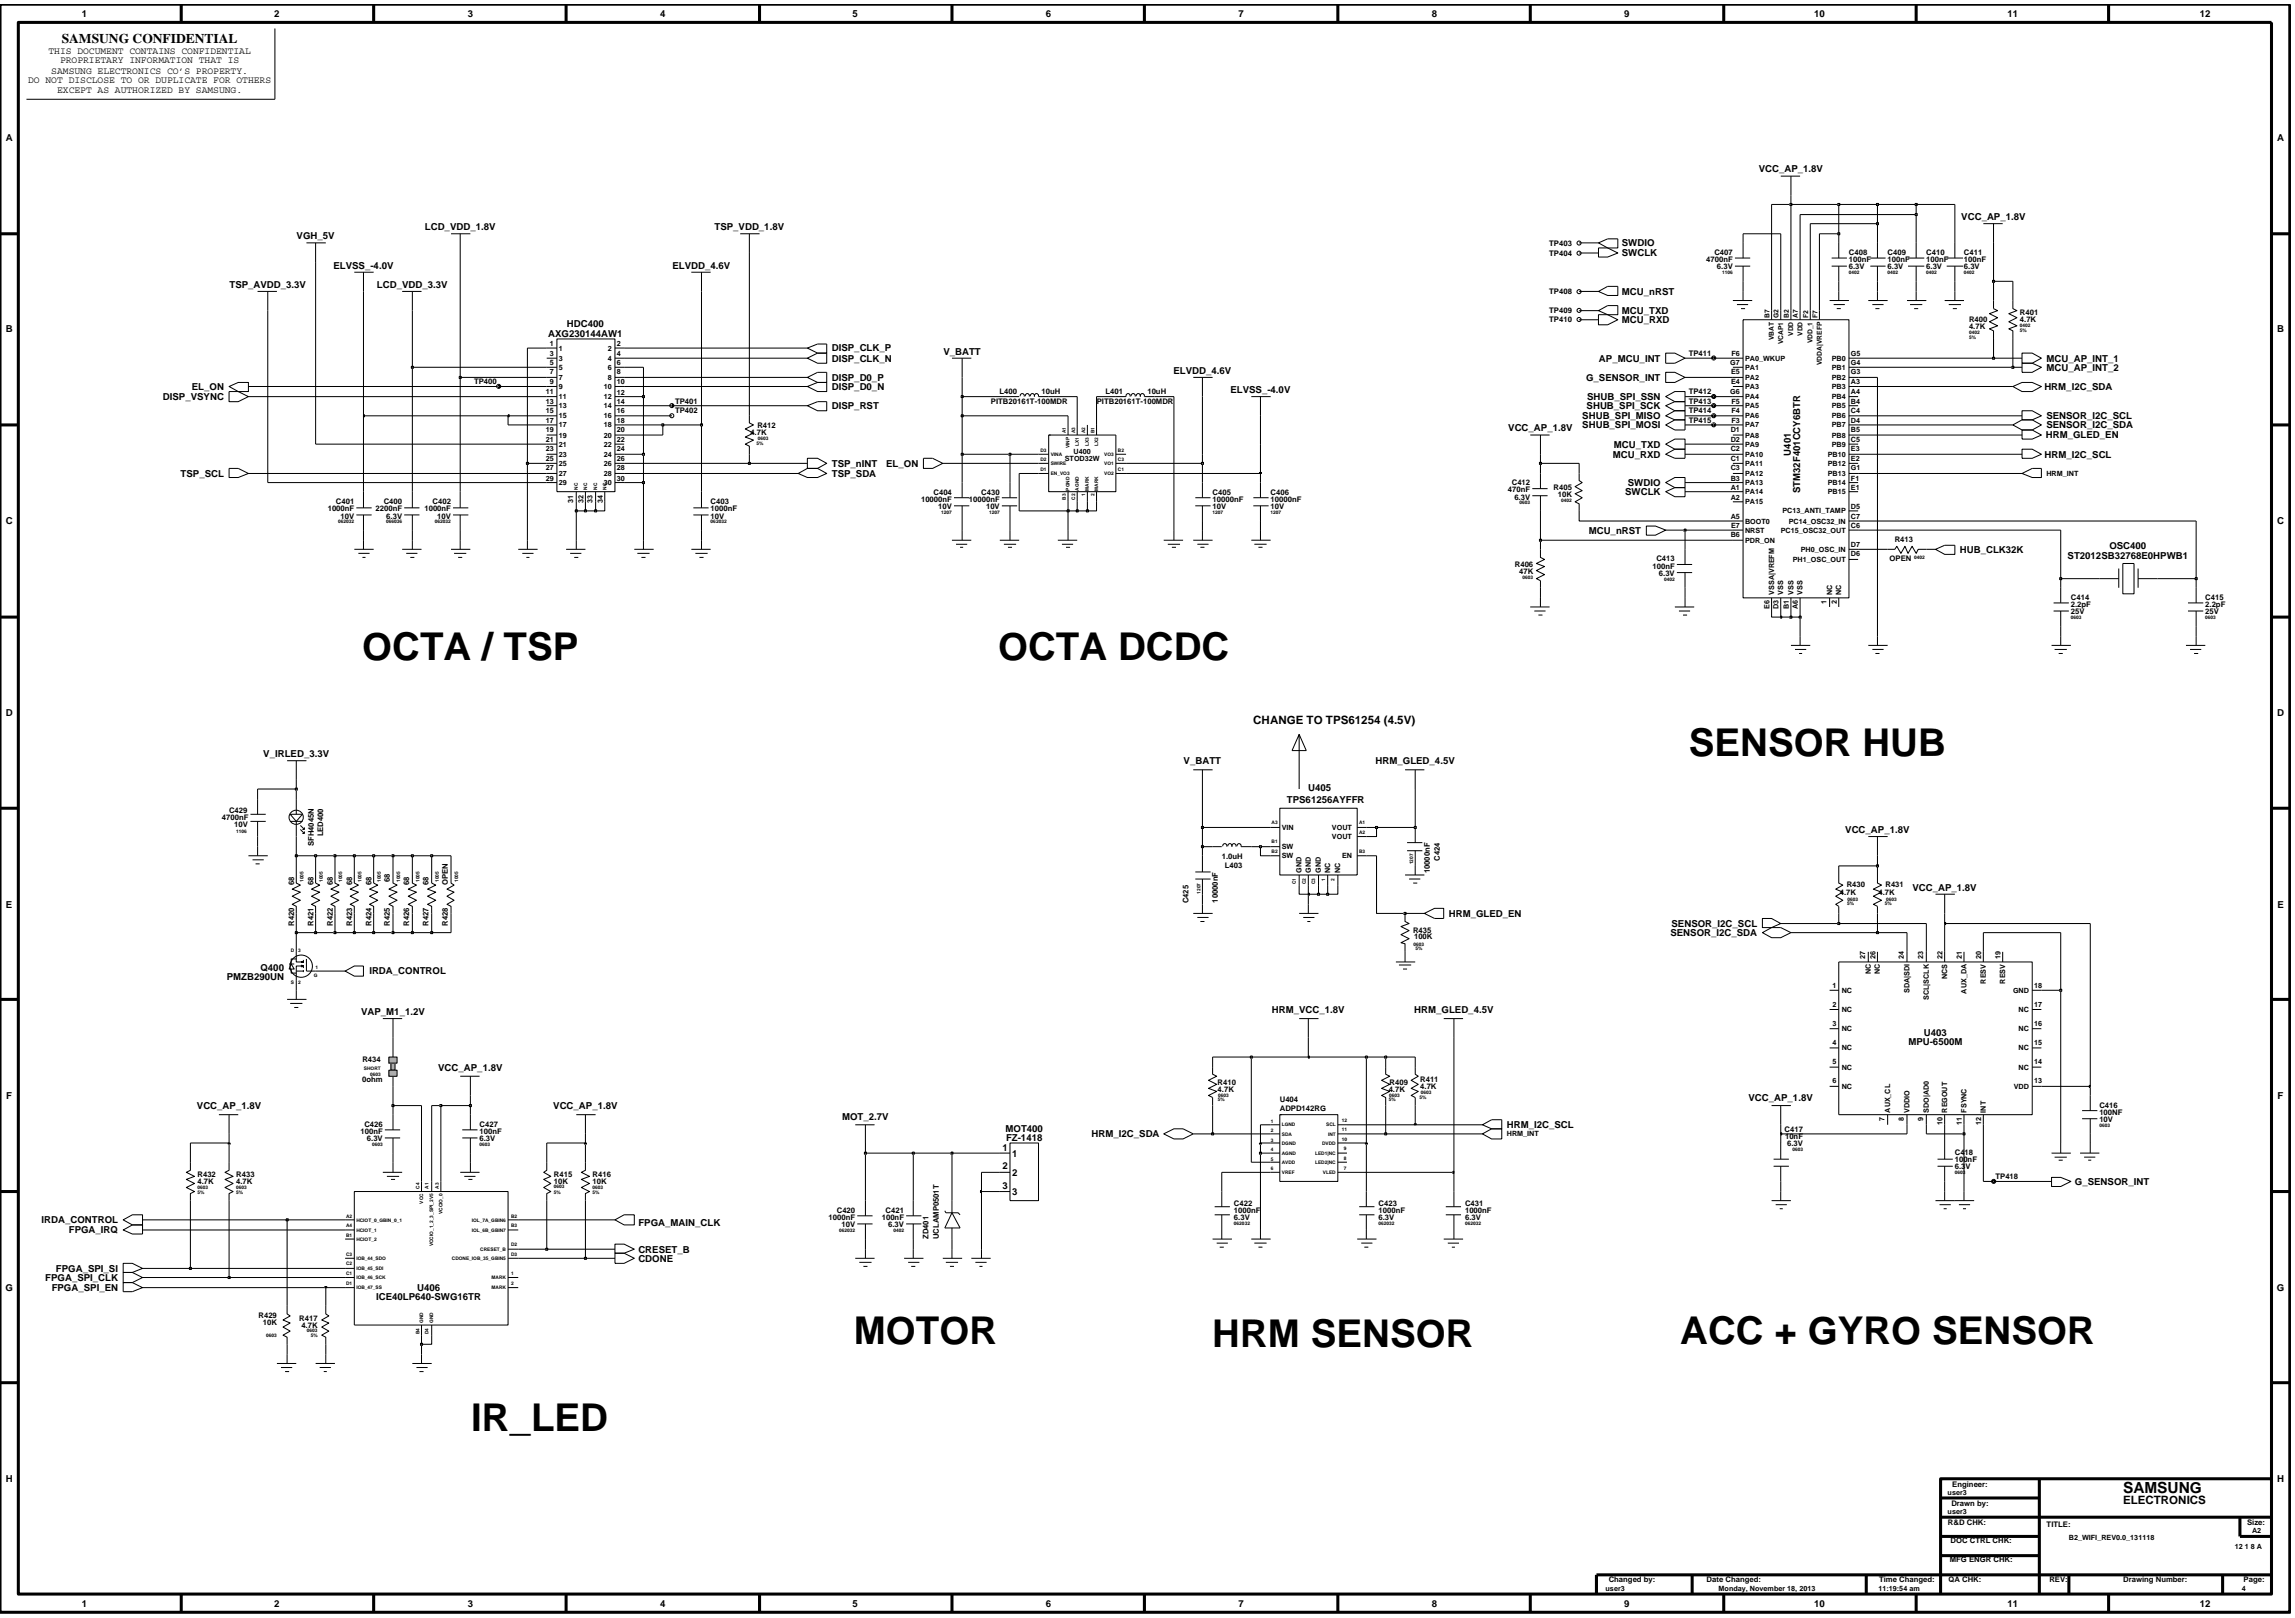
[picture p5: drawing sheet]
<svg xmlns="http://www.w3.org/2000/svg" width="192mm" height="135mm" viewBox="0 0 192 135" stroke-linecap="round" stroke-linejoin="round" font-family="sans-serif">
<defs><g id="words">
<g font-size="3.2">
<text x="30.3" y="55.1">OCTA / TSP</text>
<text x="83.5" y="55.1">OCTA DCDC</text>
<text x="141.2" y="63.2">SENSOR HUB</text>
<text x="71.4" y="112.4">MOTOR</text>
<text x="101.4" y="112.6">HRM SENSOR</text>
<text x="140.5" y="112.4">ACC + GYRO SENSOR</text>
<text x="39.4" y="119.7">IR_LED</text>
</g>
<text font-size="1.3" x="177.5" y="124.8">SAMSUNG</text>
<text font-size="1.1" x="5.2" y="3.6">SAMSUNG CONFIDENTIAL</text>
<g font-size="1">
<text x="104.8" y="60.6">CHANGE TO TPS61254 (4.5V)</text>
<text x="177.5" y="125.7">ELECTRONICS</text>
</g>
<g font-size=".8">
<text x="4.1" y="4.5">THIS DOCUMENT CONTAINS CONFIDENTIAL</text>
<text x="5" y="5.3">PROPRIETARY INFORMATION THAT IS</text>
<text x="6.8" y="1.4">1</text>
<text x="22.9" y="1.4">2</text>
<text x="39.1" y="1.4">3</text>
<text x="55.2" y="1.4">4</text>
<text x="71.3" y="1.4">5</text>
<text x="87.5" y="1.4">6</text>
<text x="103.6" y="1.4">7</text>
<text x="119.7" y="1.4">8</text>
<text x="135.8" y="1.4">9</text>
<text x="151.7" y="1.4">10</text>
<text x="167.9" y="1.4">11</text>
<text x="184" y="1.4">12</text>
<text x=".5" y="11.8">A</text>
<text x="2.4" y="6.9">DO NOT DISCLOSE TO OR DUPLICATE FOR OTHERS</text>
<text x="4.3" y="6.2">SAMSUNG ELECTRONICS CO’S PROPERTY.</text>
<text x="4.8" y="7.8">EXCEPT AS AUTHORIZED BY SAMSUNG.</text>
<text x="190.4" y="11.8">A</text>
<text x="147.1" y="14.4">VCC_AP_1.8V</text>
<text x="24.8" y="20">VGH_5V</text>
<text x="27.9" y="22.4">ELVSS_-4.0V</text>
<text x="35.5" y="19.2">LCD_VDD_1.8V</text>
<text x="56.2" y="22.4">ELVDD_4.6V</text>
<text x="59.7" y="19.2">TSP_VDD_1.8V</text>
<text x="135.6" y="20.6">SWDIO</text>
<text x="135.6" y="21.4">SWCLK</text>
<text x="164" y="18.4">VCC_AP_1.8V</text>
<text x=".5" y="27.8">B</text>
<text x="19.2" y="24.1">TSP_AVDD_3.3V</text>
<text x="31.5" y="24.1">LCD_VDD_3.3V</text>
<text x="45.8" y="28.2">AXG230144AW1</text>
<text x="47.4" y="27.3">HDC400</text>
<text x="69.6" y="29.4">DISP_CLK_P</text>
<text x="78.9" y="29.6">V_BATT</text>
<text x="135.6" y="27">MCU_RXD</text>
<text x="135.6" y="26.3">MCU_TXD</text>
<text x="135.6" y="24.6">MCU_nRST</text>
<text x="190.4" y="27.8">B</text>
<text x="13.6" y="33.4">DISP_VSYNC</text>
<text x="16" y="32.6">EL_ON</text>
<text x="69.6" y="32.6">DISP_D0_N</text>
<text x="69.6" y="31.8">DISP_D0_P</text>
<text x="69.6" y="30.2">DISP_CLK_N</text>
<text x="69.6" y="34.2">DISP_RST</text>
<text x="98.1" y="31.2">ELVDD_4.6V</text>
<text x="102.9" y="32.8">ELVSS_-4.0V</text>
<text x="132.3" y="35">SHUB_SPI_MISO</text>
<text x="132.3" y="35.8">SHUB_SPI_MOSI</text>
<text x="132.6" y="31.8">G_SENSOR_INT</text>
<text x="132.7" y="34.2">SHUB_SPI_SCK</text>
<text x="132.7" y="33.4">SHUB_SPI_SSN</text>
<text x="133.7" y="30.2">AP_MCU_INT</text>
<text x="171" y="32.6">HRM_I2C_SDA</text>
<text x="171.1" y="35.8">SENSOR_I2C_SDA</text>
<text x="171.1" y="35">SENSOR_I2C_SCL</text>
<text x="171.1" y="30.2">MCU_AP_INT_1</text>
<text x="171.1" y="31">MCU_AP_INT_2</text>
<text x="15.1" y="39.9">TSP_SCL</text>
<text x="69.6" y="39.9">TSP_SDA</text>
<text x="69.6" y="39">TSP_nINT</text>
<text x="74.1" y="39">EL_ON</text>
<text x="126.1" y="36.1">VCC_AP_1.8V</text>
<text x="134.9" y="38.3">MCU_RXD</text>
<text x="135" y="37.4">MCU_TXD</text>
<text x="135.9" y="41.4">SWCLK</text>
<text x="136.1" y="40.6">SWDIO</text>
<text x="149.8" y="38.1" transform="rotate(-90 149.8 38.1)">U401</text>
<text x="150.5" y="41.2" transform="rotate(-90 150.5 41.2)">STM32F401CCY6BTR</text>
<text x="171" y="38.3">HRM_I2C_SCL</text>
<text x="171.1" y="36.7">HRM_GLED_EN</text>
<text x=".5" y="43.8">C</text>
<text x="132.9" y="44.6">MCU_nRST</text>
<text x="163.9" y="46.2">HUB_CLK32K</text>
<text x="172.9" y="46.8">ST2012SB32768E0HPWB1</text>
<text x="176.4" y="45.9">OSC400</text>
<text x="190.4" y="43.8">C</text>
<text x=".5" y="59.8">D</text>
<text x="190.4" y="59.8">D</text>
<text x="22" y="63.3">V_IRLED_3.3V</text>
<text x="99" y="63.9">V_BATT</text>
<text x="115" y="63.9">HRM_GLED_4.5V</text>
<text x="107.6" y="67.1">TPS61256AYFFR</text>
<text x="109.4" y="66.1">U405</text>
<text x="154.3" y="69.6">VCC_AP_1.8V</text>
<text x=".5" y="75.9">E</text>
<text x="121.1" y="76.6">HRM_GLED_EN</text>
<text x="139.8" y="77.5">SENSOR_I2C_SCL</text>
<text x="159.9" y="74.4">VCC_AP_1.8V</text>
<text x="190.4" y="75.9">E</text>
<text x="19" y="81.9">PMZB290UN</text>
<text x="21.8" y="81.2">Q400</text>
<text x="30.9" y="81.5">IRDA_CONTROL</text>
<text x="139.7" y="78.3">SENSOR_I2C_SDA</text>
<text x="30.2" y="84.8">VAP_M1_1.2V</text>
<text x="36.6" y="89.5">VCC_AP_1.8V</text>
<text x="106.4" y="84.7">HRM_VCC_1.8V</text>
<text x="118.3" y="84.7">HRM_GLED_4.5V</text>
<text x="159.6" y="87.4">MPU-6500M</text>
<text x="160.9" y="86.6">U403</text>
<text x=".5" y="91.9">F</text>
<text x="16.5" y="92.7">VCC_AP_1.8V</text>
<text x="46.3" y="92.7">VCC_AP_1.8V</text>
<text x="70.4" y="93.6">MOT_2.7V</text>
<text x="84.1" y="94.6">MOT400</text>
<text x="84.1" y="95.4">FZ-1418</text>
<text x="91.3" y="95.1">HRM_I2C_SDA</text>
<text x="126" y="94.3">HRM_I2C_SCL</text>
<text x="146.2" y="92">VCC_AP_1.8V</text>
<text x="190.5" y="91.9">F</text>
<text x="83.8" y="96.2">1</text>
<text x="83.8" y="97.8">2</text>
<text x="83.8" y="99.4">3</text>
<text x="84.6" y="96.7">1</text>
<text x="84.6" y="98.3">2</text>
<text x="84.6" y="99.9">3</text>
<text x="173.5" y="99.1">G_SENSOR_INT</text>
<text x=".5" y="107.9">G</text>
<text x="3.5" y="102.3">IRDA_CONTROL</text>
<text x="3.8" y="107.1">FPGA_SPI_CLK</text>
<text x="4.3" y="107.9">FPGA_SPI_EN</text>
<text x="4.7" y="106.3">FPGA_SPI_SI</text>
<text x="5.8" y="103.1">FPGA_IRQ</text>
<text x="34.9" y="107.9">U406</text>
<text x="53.4" y="105.5">CDONE</text>
<text x="53.4" y="104.7">CRESET_B</text>
<text x="53.4" y="102.5">FPGA_MAIN_CLK</text>
<text x="190.4" y="107.9">G</text>
<text x="31.5" y="108.7">ICE40LP640-SWG16TR</text>
<text x=".5" y="123.9">H</text>
<text x="190.4" y="123.9">H</text>
<text x="6.8" y="134.3">1</text>
<text x="22.9" y="134.3">2</text>
<text x="39.1" y="134.3">3</text>
<text x="55.2" y="134.3">4</text>
<text x="71.3" y="134.3">5</text>
<text x="87.5" y="134.3">6</text>
<text x="103.6" y="134.3">7</text>
<text x="119.7" y="134.3">8</text>
<text x="135.8" y="134.3">9</text>
<text x="151.7" y="134.3">10</text>
<text x="167.9" y="134.3">11</text>
<text x="184" y="134.3">12</text>
</g>
<g font-size=".6">
<text x="129.5" y="20.5">TP403</text>
<text x="129.6" y="21.4">TP404</text>
<text x="142.7" y="21.9">4700nF</text>
<text x="143.4" y="21.3">C407</text>
<text x="143.6" y="22.5">6.3V</text>
<text x="154.6" y="22.5">6.3V</text>
<text x="154.6" y="21.9">100nF</text>
<text x="154.6" y="21.3">C408</text>
<text x="157.8" y="21.3">C409</text>
<text x="157.8" y="21.9">100nF</text>
<text x="157.8" y="22.5">6.3V</text>
<text x="161.1" y="21.3">C410</text>
<text x="161.1" y="22.5">6.3V</text>
<text x="161.1" y="21.9">100nF</text>
<text x="164.2" y="21.3">C411</text>
<text x="164.2" y="21.9">100nF</text>
<text x="164.2" y="22.5">6.3V</text>
<text x="46" y="29.8">3</text>
<text x="46" y="28.9">1</text>
<text x="46.7" y="29.3">1</text>
<text x="50.8" y="29.3">2</text>
<text x="51.6" y="28.9">2</text>
<text x="51.6" y="29.8">4</text>
<text x="129.5" y="27">TP410</text>
<text x="129.6" y="24.6">TP408</text>
<text x="129.6" y="26.2">TP409</text>
<text x="141.2" y="29.8">TP411</text>
<text x="144.8" y="29.8">F6</text>
<text x="148" y="26.6" transform="rotate(-90 148 26.6)">B7</text>
<text x="148.3" y="28.4" transform="rotate(-90 148.3 28.4)">VBAT</text>
<text x="148.7" y="26.6" transform="rotate(-90 148.7 26.6)">G2</text>
<text x="149.1" y="28.8" transform="rotate(-90 149.1 28.8)">VCAP1</text>
<text x="149.6" y="26.6" transform="rotate(-90 149.6 26.6)">B2</text>
<text x="150" y="28.1" transform="rotate(-90 150 28.1)">VDD</text>
<text x="150.4" y="26.6" transform="rotate(-90 150.4 26.6)">A7</text>
<text x="150.7" y="28.1" transform="rotate(-90 150.7 28.1)">VDD</text>
<text x="151.2" y="26.6" transform="rotate(-90 151.2 26.6)">F2</text>
<text x="151.6" y="28.7" transform="rotate(-90 151.6 28.7)">VDD_1</text>
<text x="152" y="26.6" transform="rotate(-90 152 26.6)">F7</text>
<text x="154.8" y="29.8">G5</text>
<text x="164.7" y="26.9">R400</text>
<text x="164.7" y="27.5">4.7K</text>
<text x="168.9" y="26.9">4.7K</text>
<text x="168.9" y="26.3">R401</text>
<text x="39.6" y="32.1">TP400</text>
<text x="45.6" y="34.5">15</text>
<text x="45.6" y="35.4">17</text>
<text x="45.6" y="32.9">11</text>
<text x="45.6" y="33.7">13</text>
<text x="46" y="30.5">5</text>
<text x="46" y="31.3">7</text>
<text x="46" y="32.1">9</text>
<text x="46.7" y="35">15</text>
<text x="46.7" y="35.7">17</text>
<text x="46.7" y="30.2">3</text>
<text x="46.7" y="30.9">5</text>
<text x="46.7" y="31.8">7</text>
<text x="46.7" y="32.5">9</text>
<text x="46.7" y="33.4">11</text>
<text x="46.7" y="34.1">13</text>
<text x="50.5" y="35">16</text>
<text x="50.5" y="35.7">18</text>
<text x="50.5" y="32.5">10</text>
<text x="50.5" y="33.4">12</text>
<text x="50.5" y="34.1">14</text>
<text x="50.8" y="30.2">4</text>
<text x="50.8" y="30.9">6</text>
<text x="50.8" y="31.8">8</text>
<text x="51.6" y="34.5">16</text>
<text x="51.6" y="35.4">18</text>
<text x="51.6" y="30.5">6</text>
<text x="51.6" y="31.3">8</text>
<text x="51.6" y="32.1">10</text>
<text x="51.6" y="33">12</text>
<text x="51.6" y="33.7">14</text>
<text x="56.4" y="34.6">TP402</text>
<text x="56.4" y="33.8">TP401</text>
<text x="63.3" y="35.8">R412</text>
<text x="82.9" y="33.8">PITB20161T-100MDR</text>
<text x="83.6" y="32.9">L400</text>
<text x="87.1" y="32.9">10uH</text>
<text x="91.7" y="33.8">PITB20161T-100MDR</text>
<text x="92.4" y="32.9">L401</text>
<text x="95.9" y="32.9">10uH</text>
<text x="141.2" y="32.9">TP412</text>
<text x="141.2" y="35.4">TP415</text>
<text x="141.2" y="33.7">TP413</text>
<text x="141.2" y="34.5">TP414</text>
<text x="144.7" y="32.9">G6</text>
<text x="144.7" y="30.5">G7</text>
<text x="144.8" y="32.1">E4</text>
<text x="144.8" y="31.3">E5</text>
<text x="144.8" y="35.4">F3</text>
<text x="144.8" y="34.5">F4</text>
<text x="144.8" y="33.7">F5</text>
<text x="145.9" y="32.5">PA3</text>
<text x="145.9" y="31.8">PA2</text>
<text x="145.9" y="33.4">PA4</text>
<text x="145.9" y="30.9">PA1</text>
<text x="145.9" y="35.7">PA7</text>
<text x="145.9" y="35">PA6</text>
<text x="145.9" y="34.1">PA5</text>
<text x="145.9" y="30.2">PA0_WKUP</text>
<text x="152.3" y="30.5" transform="rotate(-90 152.3 30.5)">VDDA|VREFP</text>
<text x="153.2" y="31.8">PB2</text>
<text x="153.2" y="30.9">PB1</text>
<text x="153.2" y="30.2">PB0</text>
<text x="153.2" y="35.7">PB7</text>
<text x="153.2" y="35">PB6</text>
<text x="153.2" y="33.4">PB4</text>
<text x="153.2" y="34.1">PB5</text>
<text x="153.2" y="32.5">PB3</text>
<text x="154.8" y="31.3">G3</text>
<text x="154.8" y="30.5">G4</text>
<text x="154.8" y="35.4">D4</text>
<text x="154.8" y="34.5">C4</text>
<text x="154.8" y="32.9">A4</text>
<text x="154.8" y="33.7">B4</text>
<text x="154.8" y="32.1">A3</text>
<text x="45.6" y="37.7">23</text>
<text x="45.6" y="38.6">25</text>
<text x="45.6" y="39.3">27</text>
<text x="45.6" y="40.2">29</text>
<text x="45.6" y="36.1">19</text>
<text x="45.6" y="37">21</text>
<text x="46.7" y="38.2">23</text>
<text x="46.7" y="38.9">25</text>
<text x="46.7" y="39.8">27</text>
<text x="46.7" y="40.6">29</text>
<text x="46.7" y="36.6">19</text>
<text x="46.7" y="37.3">21</text>
<text x="50.5" y="37.3">22</text>
<text x="50.5" y="38.2">24</text>
<text x="50.5" y="38.9">26</text>
<text x="50.5" y="39.8">28</text>
<text x="50.5" y="36.6">20</text>
<text x="50.5" y="40.6">30</text>
<text x="51.6" y="37">22</text>
<text x="51.6" y="37.7">24</text>
<text x="51.6" y="38.6">26</text>
<text x="51.6" y="39.3">28</text>
<text x="51.6" y="36.1">20</text>
<text x="51.6" y="40.2">30</text>
<text x="62.7" y="36.4">4.7K</text>
<text x="77" y="42">10000nF</text>
<text x="78.1" y="41.4">C404</text>
<text x="81" y="42">10000nF</text>
<text x="82.1" y="41.4">C430</text>
<text x="89" y="38.6">STOD32W</text>
<text x="89.8" y="38">U400</text>
<text x="101.4" y="41.4">C405</text>
<text x="101.4" y="41.9">10000nF</text>
<text x="106.2" y="42">10000nF</text>
<text x="106.2" y="41.4">C406</text>
<text x="126.1" y="41.1">470nF</text>
<text x="126.4" y="40.5">C412</text>
<text x="126.6" y="41.8">6.3V</text>
<text x="129.9" y="40.9">R405</text>
<text x="130.3" y="41.5">10K</text>
<text x="144.7" y="38.6">C1</text>
<text x="144.7" y="37.7">C2</text>
<text x="144.7" y="39.3">C3</text>
<text x="144.7" y="40.2">B3</text>
<text x="144.7" y="40.9">A1</text>
<text x="144.7" y="41.8">A2</text>
<text x="144.7" y="36.1">D1</text>
<text x="144.7" y="37">D2</text>
<text x="145.9" y="38.9">PA11</text>
<text x="145.9" y="38.2">PA10</text>
<text x="145.9" y="39.8">PA12</text>
<text x="145.9" y="40.6">PA13</text>
<text x="145.9" y="41.3">PA14</text>
<text x="145.9" y="36.6">PA8</text>
<text x="145.9" y="37.3">PA9</text>
<text x="152.8" y="39.8">PB13</text>
<text x="152.8" y="41.3">PB15</text>
<text x="152.8" y="38.9">PB12</text>
<text x="152.8" y="38.2">PB10</text>
<text x="152.8" y="40.6">PB14</text>
<text x="153.2" y="36.6">PB8</text>
<text x="153.2" y="37.3">PB9</text>
<text x="154.8" y="39.3">G1</text>
<text x="154.8" y="40.9">E1</text>
<text x="154.8" y="38.6">E2</text>
<text x="154.8" y="37.7">E3</text>
<text x="154.8" y="36.1">B5</text>
<text x="154.8" y="37">C5</text>
<text x="154.8" y="40.2">F1</text>
<text x="171.1" y="39.8">HRM_INT</text>
<text x="27.4" y="42.7">1000nF</text>
<text x="28.1" y="42.1">C401</text>
<text x="28.5" y="43.4">10V</text>
<text x="31.4" y="42.7">2200nF</text>
<text x="32.1" y="42.1">C400</text>
<text x="32.3" y="43.4">6.3V</text>
<text x="35.5" y="42.7">1000nF</text>
<text x="36.2" y="42.1">C402</text>
<text x="36.6" y="43.4">10V</text>
<text x="47.9" y="42" transform="rotate(-90 47.9 42)">31</text>
<text x="48.8" y="42" transform="rotate(-90 48.8 42)">32</text>
<text x="49.5" y="42" transform="rotate(-90 49.5 42)">33</text>
<text x="50.4" y="42" transform="rotate(-90 50.4 42)">34</text>
<text x="59.4" y="43.4">10V</text>
<text x="59.4" y="42.7">1000nF</text>
<text x="59.4" y="42.1">C403</text>
<text x="78.5" y="42.5">10V</text>
<text x="82.5" y="42.5">10V</text>
<text x="101.4" y="42.5">10V</text>
<text x="106.2" y="42.5">10V</text>
<text x="126.7" y="47.4">R406</text>
<text x="127" y="48">47K</text>
<text x="138.2" y="47.5">100nF</text>
<text x="138.5" y="46.9">C413</text>
<text x="144.7" y="44.9">B6</text>
<text x="144.7" y="43.4">A5</text>
<text x="144.8" y="44.1">E7</text>
<text x="145.9" y="45.4">PDR_ON</text>
<text x="145.9" y="44.5">NRST</text>
<text x="145.9" y="43.8">BOOT0</text>
<text x="145.9" y="42.2">PA15</text>
<text x="148.9" y="44.5">PC15_OSC32_OUT</text>
<text x="149" y="42.9">PC13_ANTI_TAMP</text>
<text x="149.6" y="43.8">PC14_OSC32_IN</text>
<text x="149.9" y="47">PH1_OSC_OUT</text>
<text x="150.6" y="46.1">PH0_OSC_IN</text>
<text x="154.8" y="45.8">D7</text>
<text x="154.8" y="42.5">D5</text>
<text x="154.8" y="46.5">D6</text>
<text x="154.8" y="44.1">C6</text>
<text x="154.8" y="43.4">C7</text>
<text x="158" y="46.9">OPEN</text>
<text x="158.4" y="45.3">R413</text>
<text x="138.7" y="48.1">6.3V</text>
<text x="148" y="50.9" transform="rotate(-90 148 50.9)">E6</text>
<text x="148.3" y="49.7" transform="rotate(-90 148.3 49.7)">VSSA|VREFM</text>
<text x="148.7" y="50.9" transform="rotate(-90 148.7 50.9)">D3</text>
<text x="149.1" y="49.7" transform="rotate(-90 149.1 49.7)">VSS</text>
<text x="149.6" y="50.9" transform="rotate(-90 149.6 50.9)">B1</text>
<text x="150" y="49.7" transform="rotate(-90 150 49.7)">VSS</text>
<text x="150.4" y="50.9" transform="rotate(-90 150.4 50.9)">A6</text>
<text x="150.7" y="49.7" transform="rotate(-90 150.7 49.7)">VSS</text>
<text x="152.7" y="50.5" transform="rotate(-90 152.7 50.5)">1</text>
<text x="153.2" y="49.7" transform="rotate(-90 153.2 49.7)">NC</text>
<text x="153.6" y="50.5" transform="rotate(-90 153.6 50.5)">2</text>
<text x="154" y="49.7" transform="rotate(-90 154 49.7)">NC</text>
<text x="173.2" y="51.3">25V</text>
<text x="173.2" y="50.7">2.2pF</text>
<text x="173.2" y="50.2">C414</text>
<text x="184.4" y="50.2">C415</text>
<text x="184.4" y="50.7">2.2pF</text>
<text x="184.4" y="51.3">25V</text>
<text x="18.6" y="68.6">4700nF</text>
<text x="19.2" y="68">C429</text>
<text x="19.6" y="69.2">10V</text>
<text x="26.2" y="70.7" transform="rotate(-90 26.2 70.7)">SFH4045N</text>
<text x="27" y="69.9" transform="rotate(-90 27 69.9)">LED400</text>
<text x="102.2" y="71.8">1.0uH</text>
<text x="107.2" y="71">SW</text>
<text x="107.2" y="71.8">SW</text>
<text x="107.2" y="69.4">VIN</text>
<text x="111.4" y="69.4">VOUT</text>
<text x="111.4" y="70.1">VOUT</text>
<text x="112.2" y="71.8">EN</text>
<text x="120.4" y="72" transform="rotate(-90 120.4 72)">C424</text>
<text x="24.6" y="77.4" transform="rotate(-90 24.6 77.4)">R420</text>
<text x="24.6" y="74" transform="rotate(-90 24.6 74)">68</text>
<text x="26.2" y="77.4" transform="rotate(-90 26.2 77.4)">R421</text>
<text x="26.2" y="74" transform="rotate(-90 26.2 74)">68</text>
<text x="27.8" y="77.4" transform="rotate(-90 27.8 77.4)">R422</text>
<text x="27.8" y="74" transform="rotate(-90 27.8 74)">68</text>
<text x="29.5" y="77.4" transform="rotate(-90 29.5 77.4)">R423</text>
<text x="29.5" y="74" transform="rotate(-90 29.5 74)">68</text>
<text x="31.1" y="77.4" transform="rotate(-90 31.1 77.4)">R424</text>
<text x="31.1" y="74" transform="rotate(-90 31.1 74)">68</text>
<text x="32.6" y="77.4" transform="rotate(-90 32.6 77.4)">R425</text>
<text x="32.6" y="73.7" transform="rotate(-90 32.6 73.7)">68</text>
<text x="34.2" y="77.4" transform="rotate(-90 34.2 77.4)">R426</text>
<text x="34.2" y="74" transform="rotate(-90 34.2 74)">68</text>
<text x="35.8" y="77.4" transform="rotate(-90 35.8 77.4)">R427</text>
<text x="35.8" y="74" transform="rotate(-90 35.8 74)">68</text>
<text x="37.5" y="77.4" transform="rotate(-90 37.5 77.4)">R428</text>
<text x="37.5" y="74" transform="rotate(-90 37.5 74)">OPEN</text>
<text x="99.4" y="75.5" transform="rotate(-90 99.4 75.5)">C425</text>
<text x="101.8" y="75.5" transform="rotate(-90 101.8 75.5)">10000nF</text>
<text x="102.4" y="72.6">L403</text>
<text x="108.8" y="73" transform="rotate(-90 108.8 73)">GND</text>
<text x="109.6" y="73" transform="rotate(-90 109.6 73)">GND</text>
<text x="110.5" y="73" transform="rotate(-90 110.5 73)">GND</text>
<text x="111.2" y="73" transform="rotate(-90 111.2 73)">NC</text>
<text x="112.1" y="73" transform="rotate(-90 112.1 73)">NC</text>
<text x="118.2" y="78">R435</text>
<text x="119.6" y="73" transform="rotate(-90 119.6 73)">10000nF</text>
<text x="153.8" y="74.8">4.7K</text>
<text x="154.4" y="74.2">R430</text>
<text x="157.1" y="74.8">4.7K</text>
<text x="157.7" y="74.2">R431</text>
<text x="118.2" y="78.5">100K</text>
<text x="153.2" y="82.6">1</text>
<text x="154" y="83">NC</text>
<text x="156" y="80.2" transform="rotate(-90 156 80.2)">27</text>
<text x="156.4" y="81.5" transform="rotate(-90 156.4 81.5)">NC</text>
<text x="156.8" y="80.2" transform="rotate(-90 156.8 80.2)">26</text>
<text x="157.2" y="81.5" transform="rotate(-90 157.2 81.5)">NC</text>
<text x="159.2" y="80.2" transform="rotate(-90 159.2 80.2)">24</text>
<text x="159.7" y="83" transform="rotate(-90 159.7 83)">SDA|SDI</text>
<text x="160.8" y="80.2" transform="rotate(-90 160.8 80.2)">23</text>
<text x="161.3" y="83.6" transform="rotate(-90 161.3 83.6)">SCL|SCLK</text>
<text x="162.4" y="80.2" transform="rotate(-90 162.4 80.2)">22</text>
<text x="162.8" y="81.9" transform="rotate(-90 162.8 81.9)">NCS</text>
<text x="164.1" y="80.2" transform="rotate(-90 164.1 80.2)">21</text>
<text x="164.4" y="83.1" transform="rotate(-90 164.4 83.1)">AUX_DA</text>
<text x="165.7" y="80.2" transform="rotate(-90 165.7 80.2)">20</text>
<text x="166.1" y="82.2" transform="rotate(-90 166.1 82.2)">RESV</text>
<text x="167.3" y="80.2" transform="rotate(-90 167.3 80.2)">19</text>
<text x="167.7" y="82.2" transform="rotate(-90 167.7 82.2)">RESV</text>
<text x="168.3" y="83">GND</text>
<text x="170.1" y="82.6">18</text>
<text x="30.3" y="88.8">R434</text>
<text x="153.2" y="85.7">3</text>
<text x="153.2" y="87.4">4</text>
<text x="153.2" y="89">5</text>
<text x="153.2" y="84.2">2</text>
<text x="154" y="86.2">NC</text>
<text x="154" y="87.8">NC</text>
<text x="154" y="89.4">NC</text>
<text x="154" y="84.6">NC</text>
<text x="168.8" y="87.8">NC</text>
<text x="168.8" y="86.2">NC</text>
<text x="168.8" y="84.6">NC</text>
<text x="168.8" y="89.4">NC</text>
<text x="170.1" y="87.4">15</text>
<text x="170.1" y="85.7">16</text>
<text x="170.1" y="84.2">17</text>
<text x="170.1" y="89">14</text>
<text x="30.1" y="94.8">100nF</text>
<text x="30.3" y="90.4">0ohm</text>
<text x="30.5" y="94.2">C426</text>
<text x="30.7" y="95.4">6.3V</text>
<text x="40.1" y="94.8">100nF</text>
<text x="40.1" y="95.4">6.3V</text>
<text x="40.1" y="94.2">C427</text>
<text x="101.8" y="90.7">R410</text>
<text x="101.8" y="91.3">4.7K</text>
<text x="107" y="92.9">ADPD142RG</text>
<text x="107" y="92.1">U404</text>
<text x="116.1" y="91.3">4.7K</text>
<text x="116.2" y="90.7">R409</text>
<text x="118.8" y="90.4">R411</text>
<text x="118.8" y="91">4.7K</text>
<text x="126" y="95">HRM_INT</text>
<text x="149.2" y="94.6">C417</text>
<text x="149.3" y="95.2">10nF</text>
<text x="149.4" y="95.8">6.3V</text>
<text x="153.2" y="90.6">6</text>
<text x="154" y="91">NC</text>
<text x="157.6" y="93.7" transform="rotate(-90 157.6 93.7)">7</text>
<text x="158.1" y="93" transform="rotate(-90 158.1 93)">AUX_CL</text>
<text x="159.2" y="93.7" transform="rotate(-90 159.2 93.7)">8</text>
<text x="159.7" y="93" transform="rotate(-90 159.7 93)">VDDIO</text>
<text x="160.8" y="93.7" transform="rotate(-90 160.8 93.7)">9</text>
<text x="161.3" y="93" transform="rotate(-90 161.3 93)">SDO|AD0</text>
<text x="162.4" y="94" transform="rotate(-90 162.4 94)">10</text>
<text x="162.8" y="93" transform="rotate(-90 162.8 93)">REGOUT</text>
<text x="164.1" y="94" transform="rotate(-90 164.1 94)">11</text>
<text x="164.4" y="93" transform="rotate(-90 164.4 93)">FSYNC</text>
<text x="165.7" y="94" transform="rotate(-90 165.7 94)">12</text>
<text x="166.1" y="93" transform="rotate(-90 166.1 93)">INT</text>
<text x="168.4" y="91">VDD</text>
<text x="170.1" y="90.6">13</text>
<text x="175.6" y="93.2">100NF</text>
<text x="175.6" y="93.8">10V</text>
<text x="175.6" y="92.6">C416</text>
<text x="16.5" y="98.4">R432</text>
<text x="16.5" y="99">4.7K</text>
<text x="19.8" y="99">4.7K</text>
<text x="19.8" y="98.4">R433</text>
<text x="46.3" y="99">10K</text>
<text x="46.3" y="98.4">R415</text>
<text x="49.5" y="98.4">R416</text>
<text x="49.5" y="99">10K</text>
<text x="69.3" y="102">1000nF</text>
<text x="70" y="101.4">C420</text>
<text x="73.7" y="102">100nF</text>
<text x="74.1" y="101.4">C421</text>
<text x="103.2" y="100.8">C422</text>
<text x="103.2" y="101.4">1000nF</text>
<text x="103.2" y="102">6.3V</text>
<text x="115.3" y="101.4">1000nF</text>
<text x="115.3" y="100.8">C423</text>
<text x="115.3" y="102">6.3V</text>
<text x="122.5" y="102">6.3V</text>
<text x="122.5" y="101.4">1000nF</text>
<text x="122.5" y="100.8">C431</text>
<text x="163.5" y="97.8">6.3V</text>
<text x="163.5" y="97.2">100nF</text>
<text x="163.5" y="96.6">C418</text>
<text x="166.9" y="98.6">TP418</text>
<text x="70.4" y="102.6">10V</text>
<text x="74.3" y="102.6">6.3V</text>
<text x="77.6" y="103.6" transform="rotate(-90 77.6 103.6)">ZD401</text>
<text x="78.5" y="103.6" transform="rotate(-90 78.5 103.6)">UCLAMP0501T</text>
<text x="21.6" y="110.2">R429</text>
<text x="22" y="110.8">10K</text>
<text x="25" y="110.4">R417</text>
<text x="25.2" y="111">4.7K</text>
<text x="162.9" y="125">user3</text>
<text x="163.2" y="125.9">Drawn by:</text>
<text x="163.3" y="124.3">Engineer:</text>
<text x="162.9" y="126.6">user3</text>
<text x="162.9" y="127.5">R&amp;D CHK:</text>
<text x="163" y="130.6">MFG ENGR CHK:</text>
<text x="163.1" y="129">DOC CTRL CHK:</text>
<text x="171.1" y="127.7">TITLE:</text>
<text x="173" y="128.8">B2_WIFI_REV0.0_131118</text>
<text x="186.9" y="129.5">12 1 8 A</text>
<text x="187.9" y="127.5">Size:</text>
<text x="188.3" y="128.2">A2</text>
<text x="134.3" y="133">user3</text>
<text x="134.5" y="132.2">Changed by:</text>
<text x="142.7" y="132.2">Date Changed:</text>
<text x="143.7" y="133">Monday, November 18, 2013</text>
<text x="157.1" y="133">11:19:54 am</text>
<text x="157.1" y="132.2">Time Changed:</text>
<text x="162.9" y="132.2">QA CHK:</text>
<text x="171.4" y="132.2">REV:</text>
<text x="177.5" y="132.2">Drawing Number:</text>
<text x="187.5" y="133">4</text>
<text x="187.6" y="132.2">Page:</text>
</g>
<g font-size=".4">
<text x="144" y="22.9">1106</text>
<text x="154.6" y="22.9">0402</text>
<text x="157.8" y="22.9">0402</text>
<text x="161.1" y="22.9">0402</text>
<text x="164.2" y="22.9">0402</text>
<text x="164.7" y="27.9">0402</text>
<text x="164.7" y="28.3">5%</text>
<text x="168.9" y="27.7">5%</text>
<text x="168.9" y="27.3">0402</text>
<text x="48.3" y="40.9" transform="rotate(-90 48.3 40.9)">NC</text>
<text x="49.1" y="40.9" transform="rotate(-90 49.1 40.9)">NC</text>
<text x="49.9" y="40.9" transform="rotate(-90 49.9 40.9)">NC</text>
<text x="50.7" y="40.9" transform="rotate(-90 50.7 40.9)">NC</text>
<text x="63.3" y="37.2">5%</text>
<text x="63.4" y="36.8">0603</text>
<text x="87" y="39.4">D1</text>
<text x="87" y="38.6">D2</text>
<text x="87" y="37.8">D3</text>
<text x="87.9" y="39.7">EN_VO3</text>
<text x="87.9" y="38.9">SWIRE</text>
<text x="87.9" y="38.1">VINA</text>
<text x="89.1" y="41.8" transform="rotate(-90 89.1 41.8)">B3</text>
<text x="89.1" y="36.2" transform="rotate(-90 89.1 36.2)">A1</text>
<text x="89.4" y="41" transform="rotate(-90 89.4 41)">PGND</text>
<text x="89.4" y="37.5" transform="rotate(-90 89.4 37.5)">VINP</text>
<text x="89.9" y="36.2" transform="rotate(-90 89.9 36.2)">A3</text>
<text x="89.9" y="41.8" transform="rotate(-90 89.9 41.8)">C2</text>
<text x="90.2" y="37.3" transform="rotate(-90 90.2 37.3)">LX1</text>
<text x="90.2" y="41" transform="rotate(-90 90.2 41)">AGND</text>
<text x="90.8" y="41.5" transform="rotate(-90 90.8 41.5)">1</text>
<text x="90.8" y="36.2" transform="rotate(-90 90.8 36.2)">A2</text>
<text x="91.1" y="41" transform="rotate(-90 91.1 41)">MARK</text>
<text x="91.1" y="37.3" transform="rotate(-90 91.1 37.3)">LX3</text>
<text x="91.5" y="36.2" transform="rotate(-90 91.5 36.2)">B1</text>
<text x="91.5" y="41.5" transform="rotate(-90 91.5 41.5)">2</text>
<text x="91.8" y="37.3" transform="rotate(-90 91.8 37.3)">LX2</text>
<text x="91.8" y="41" transform="rotate(-90 91.8 41)">MARK</text>
<text x="92.3" y="38.1">VO3</text>
<text x="92.3" y="39.7">VO2</text>
<text x="92.3" y="38.9">VO1</text>
<text x="93.5" y="37.8">B2</text>
<text x="93.5" y="39.4">C1</text>
<text x="93.5" y="38.6">C3</text>
<text x="130.6" y="42">0402</text>
<text x="28.3" y="43.7">062032</text>
<text x="32.3" y="43.7">066036</text>
<text x="36.4" y="43.7">062032</text>
<text x="59.4" y="43.7">062032</text>
<text x="78.7" y="43">1207</text>
<text x="82.7" y="43">1207</text>
<text x="101.4" y="43">1207</text>
<text x="106.2" y="43">1207</text>
<text x="127.1" y="42.1">0603</text>
<text x="160.1" y="46.8">0402</text>
<text x="127.3" y="48.4">0603</text>
<text x="139.2" y="48.5">0402</text>
<text x="173.2" y="51.8">0603</text>
<text x="184.4" y="51.8">0603</text>
<text x="19.8" y="69.6">1106</text>
<text x="106.3" y="68.9">A3</text>
<text x="106.3" y="70.5">B1</text>
<text x="106.3" y="71.3">B2</text>
<text x="113.7" y="71.3">B3</text>
<text x="113.7" y="68.9">A1</text>
<text x="113.7" y="69.7">A2</text>
<text x="25.4" y="73.7" transform="rotate(-90 25.4 73.7)">1005</text>
<text x="27" y="73.7" transform="rotate(-90 27 73.7)">1005</text>
<text x="28.6" y="73.7" transform="rotate(-90 28.6 73.7)">1005</text>
<text x="30.2" y="73.7" transform="rotate(-90 30.2 73.7)">1005</text>
<text x="31.8" y="73.7" transform="rotate(-90 31.8 73.7)">1005</text>
<text x="33.5" y="73.7" transform="rotate(-90 33.5 73.7)">1005</text>
<text x="35.1" y="73.7" transform="rotate(-90 35.1 73.7)">1005</text>
<text x="36.7" y="73.7" transform="rotate(-90 36.7 73.7)">1005</text>
<text x="38.3" y="73.7" transform="rotate(-90 38.3 73.7)">1005</text>
<text x="100.4" y="74.7" transform="rotate(-90 100.4 74.7)">1207</text>
<text x="108.3" y="73.9" transform="rotate(-90 108.3 73.9)">C1</text>
<text x="109.2" y="73.9" transform="rotate(-90 109.2 73.9)">C2</text>
<text x="110" y="73.9" transform="rotate(-90 110 73.9)">C3</text>
<text x="110.8" y="73.6" transform="rotate(-90 110.8 73.6)">1</text>
<text x="111.6" y="73.6" transform="rotate(-90 111.6 73.6)">2</text>
<text x="118.2" y="72.3" transform="rotate(-90 118.2 72.3)">1207</text>
<text x="154.5" y="75.6">5%</text>
<text x="154.5" y="75.3">0603</text>
<text x="157.6" y="75.6">5%</text>
<text x="157.7" y="75.3">0603</text>
<text x="24.3" y="79.6">D</text>
<text x="24.3" y="82.3">S</text>
<text x="24.9" y="82.3">2</text>
<text x="24.9" y="79.6">3</text>
<text x="26.2" y="81.7">G</text>
<text x="26.4" y="81">1</text>
<text x="118.2" y="79.1">0603</text>
<text x="118.4" y="79.4">5%</text>
<text x="30.4" y="89.5">SHORT</text>
<text x="30.9" y="90">0603</text>
<text x="31.1" y="95.8">0603</text>
<text x="40.1" y="95.8">0603</text>
<text x="101.8" y="92">5%</text>
<text x="101.9" y="91.7">0603</text>
<text x="106.3" y="94.6">2</text>
<text x="106.3" y="95.5">3</text>
<text x="106.3" y="93.9">1</text>
<text x="107.2" y="94.9">SDA</text>
<text x="107.2" y="95.7">DGND</text>
<text x="107.2" y="94.2">LGND</text>
<text x="110.6" y="95.7">DVDD</text>
<text x="110.9" y="94.2">SCL</text>
<text x="111" y="94.9">INT</text>
<text x="112.2" y="95.4">10</text>
<text x="112.2" y="94.6">11</text>
<text x="112.2" y="93.8">12</text>
<text x="116.1" y="92">5%</text>
<text x="116.2" y="91.7">0603</text>
<text x="118.7" y="91.9">5%</text>
<text x="118.8" y="91.4">0603</text>
<text x="175.6" y="94.2">0603</text>
<text x="16.5" y="99.8">5%</text>
<text x="16.5" y="99.4">0603</text>
<text x="19.8" y="99.8">5%</text>
<text x="19.8" y="99.4">0603</text>
<text x="28.9" y="101.8">A2</text>
<text x="35.1" y="99.4" transform="rotate(-90 35.1 99.4)">C4</text>
<text x="35.4" y="100.6" transform="rotate(-90 35.4 100.6)">VCC</text>
<text x="35.8" y="99.4" transform="rotate(-90 35.8 99.4)">A1</text>
<text x="36.7" y="99.4" transform="rotate(-90 36.7 99.4)">A3</text>
<text x="37" y="101.5" transform="rotate(-90 37 101.5)">VCCIO_0</text>
<text x="42.7" y="101.8">B2</text>
<text x="46.3" y="99.4">0603</text>
<text x="46.3" y="99.8">5%</text>
<text x="49.5" y="99.8">5%</text>
<text x="49.5" y="99.4">0603</text>
<text x="106.3" y="96.2">4</text>
<text x="106.3" y="97.1">5</text>
<text x="106.3" y="97.8">6</text>
<text x="107.2" y="96.5">AGND</text>
<text x="107.2" y="97.3">AVDD</text>
<text x="107.2" y="98.1">VREF</text>
<text x="110" y="97.3">LED2|NC</text>
<text x="110" y="96.5">LED1|NC</text>
<text x="110.6" y="98.1">VLED</text>
<text x="112.4" y="97.8">7</text>
<text x="112.4" y="97">8</text>
<text x="112.4" y="96.2">9</text>
<text x="149.9" y="96.2">0603</text>
<text x="163.5" y="98.2">0603</text>
<text x="28.9" y="107.4">D1</text>
<text x="28.9" y="102.6">A4</text>
<text x="28.9" y="103.4">B1</text>
<text x="28.9" y="106.6">C1</text>
<text x="28.9" y="105.8">C2</text>
<text x="28.9" y="105">C3</text>
<text x="29.8" y="105.3">IOB_44_SDO</text>
<text x="29.8" y="102.1">HCIOT_0_GBIN_0_1</text>
<text x="29.8" y="107.8">IOB_47_SS</text>
<text x="29.8" y="103">HCIOT_1</text>
<text x="29.8" y="103.7">HCIOT_2</text>
<text x="29.8" y="106.9">IOB_46_SCK</text>
<text x="29.8" y="106.2">IOB_45_SDI</text>
<text x="36.2" y="104.2" transform="rotate(-90 36.2 104.2)">VCCIO_1_2_3_SPI_2V5</text>
<text x="37.8" y="105.3">CDONE_IOB_35_GBIN5</text>
<text x="39.4" y="102.1">IOL_7A_GBIN6</text>
<text x="39.4" y="103">IOL_6B_GBIN7</text>
<text x="40.2" y="104.6">CRESET_B</text>
<text x="41.1" y="106.9">MARK</text>
<text x="41.1" y="107.8">MARK</text>
<text x="42.7" y="106.6">1</text>
<text x="42.7" y="107.4">2</text>
<text x="42.7" y="104.2">D2</text>
<text x="42.7" y="105">D3</text>
<text x="42.7" y="102.6">B3</text>
<text x="70.2" y="103">062032</text>
<text x="74.7" y="103">0402</text>
<text x="103.2" y="102.4">062032</text>
<text x="115.3" y="102.4">062032</text>
<text x="122.5" y="102.4">062032</text>
<text x="22.3" y="111.8">0603</text>
<text x="25.7" y="111.4">0603</text>
<text x="26" y="111.8">5%</text>
<text x="35.1" y="111.5" transform="rotate(-90 35.1 111.5)">B4</text>
<text x="35.4" y="110.6" transform="rotate(-90 35.4 110.6)">GND</text>
<text x="35.8" y="111.5" transform="rotate(-90 35.8 111.5)">D4</text>
<text x="36.2" y="110.6" transform="rotate(-90 36.2 110.6)">GND</text>
</g>
</g></defs>
<g fill="none" stroke="#000" stroke-width=".08">
<path d="M37.7 19.5h1.6M38.5 19.5v1.7M61.9 19.5h1.6M62.7 19.5v1.6M165.8 18.7h1.7M166.7 18.7v1.6M19.2 32.7h.7l.9 .5-.9 .4h-.7zM19.2 39.2h.7l.9 .4-.9 .3h-.7zM19.2 32.3l.7-.3h.9v.7h-.9zM21.5 24.4h1.7M22.4 24.4v1.6M25.6 20.3h1.6"/>
<path d="M26.4 20.3v1.6M29.6 22.8h1.6M30.4 22.8v1.6M45.7 38h.9M45.7 33.2h.9M45.7 29.1h.9M45.7 31.5h.9M45.7 38.7h.9M45.7 34.8h.9M45.7 33.9h.9M45.7 30.7h.9M45.7 29.9h.9"/>
<path d="M45.7 32.3h.9M45.7 39.6h.9M45.7 37.1h.9M45.7 35.5h.9M45.7 36.4h.9M46.6 28.3h4.8v12.8h-4.8zM51.4 36.4h.8M51.4 38.7h.8M51.4 34.8h.8M51.4 35.5h.8M51.4 39.6h.8M51.4 37.1h.8"/>
<path d="M51.4 32.3h.8M51.4 38h.8M51.4 33.2h.8M51.4 29.9h.8M51.4 31.5h.8M51.4 33.9h.8M51.4 30.7h.8M51.4 29.1h.8M57.8 22.8h1.6M58.7 22.8v1.6M66.7 39.6l.8-.4h.9l.7 .4-.7 .3h-.9zM67.5 29.9l.9-.4h.7v.9h-.7z"/>
<path d="M67.5 38.3h.9l.7 .4-.7 .5h-.9zM67.5 31.6l.9-.5h.7v.9h-.7zM67.5 29.1l.9-.3h.7v.7h-.7zM77.2 38.3h.8l.8 .4-.8 .5h-.8zM84.5 33.2h.7M85.3 33.1l.1-.1 .1-.1 .1 .1v.1M85.7 33.1l.1-.1 .1-.1 .1 .1 .1 .1M86.2 33.1v-.1l.1-.1 .2 .1v.1M86.5 33.1l.1-.1 .1-.1 .1 .1v.1M86.8 38.7h.9M86.8 38h.9M86.8 39.6h.9"/>
<path d="M86.8 33.2h.9M87.7 36.4h5.6v4.7h-5.6zM89.3 35.5v.9M90.1 35.5v.9M90.9 35.5v.9M91.7 35.5v.9M93.3 38h.9M93.3 39.6h.9M93.3 38.7h.9M94.5 33.1v-.1l-.2-.1-.1 .1v.1l-.9 .1M94.6 33.1v-.1l.2-.1 .1 .1v.1M95 33.1l.1-.1 .1-.1 .1 .1v.1"/>
<path d="M95.4 33.1v-.1l.1-.1 .1 .1 .1 .1M95.7 33.2h.8M128 36.4h1.6M128.8 36.4v1.6M128.8 39.6v1.3M132.1 39.6v.6l.2 .1-.6 .4 .6 .3-.6 .3 .6 .3-.6 .4 .4 .1v.6M133.7 26.3h.7l.9 .4-.9 .5h-.7zM133.7 24.4l.7-.5h.9v.8h-.9zM133.7 20.3l.7-.3h.9v.7h-.9zM133.7 26l.7-.5h.9v.8h-.9zM139.3 29.5h.8l.8 .4-.8 .5h-.8zM139.3 38l.8-.4h.8v.7h-.8z"/>
<path d="M139.3 33.2l.8-.5h.8v.9h-.8zM139.3 31.1h.8l.8 .4-.8 .5h-.8zM139.3 34.8l.8-.5h.8v.8h-.8zM139.3 33.9l.8-.3h.8v.7h-.8zM139.3 35.5l.8-.4h.8v.8h-.8zM144.9 25.1h1.6M144.9 29.9h.9M144.9 33.9h.9M144.9 30.7h.9M144.9 35.5h.9M144.9 32.3h.9M144.9 37.1h.9"/>
<path d="M144.9 38.7h.9M144.9 33.2h.9M144.9 31.6h.9M144.9 36.4h.9M144.9 38h.9M144.9 39.6h.9M144.9 34.8h.9M145.1 21.6h1.3M145.1 22.2h1.3M145.2 25.5h1M145.6 25.8h.3M145.8 24.4v.7"/>
<path d="M145.8 26.7h8.8v23.3h-8.8zM145.8 20.3v1.3M145.8 22.2v1.3M148.1 26v.7M148.9 26v.7M149.8 26v.7M150.5 26v.7M151.4 26v.7M152.1 26v.7M153 25.1h1.6M153.2 22.2h1.2M153.2 21.6h1.2"/>
<path d="M153.3 25.5h1M153.6 25.8h.3M153.8 20.3v1.3M153.8 22.2v1.3M153.8 24.4v.7M154.6 33.2h.8M154.6 30.7h.8M154.6 31.6h.8M154.6 36.4h.8M154.6 38.7h.8M154.6 34.8h.8M154.6 33.9h.8"/>
<path d="M154.6 29.9h.8M154.6 35.5h.8M154.6 32.3h.8M154.6 37.1h.8M154.6 38h.8M154.6 39.6h.8M156.2 25.1h1.6M156.4 22.3h1.3M156.4 21.6h1.3M156.6 25.5h.9M156.8 25.8h.4M157 24.4v.7"/>
<path d="M157 20.3v1.3M157 22.3v1.2M159.5 25.1h1.6M159.6 21.6h1.3M159.6 22.3h1.3M159.7 25.5h1M160.1 25.8h.3M160.2 20.3v1.3M160.2 22.3v1.2M160.2 24.4v.7M162.6 25.1h1.6M163 25.5h1"/>
<path d="M163.3 25.8h.3M163.5 24.4v.7M166.7 25.1v.7l.3 .2-.6 .2 .6 .4-.6 .3 .6 .3-.6 .3 .3 .2v.6M168.3 35.5l.8-.4h.8l.8 .4-.8 .4h-.8zM168.3 32.3l.8-.3h.8l.8 .3-.8 .4h-.8zM168.3 25.1v.7l.4 .2-.7 .2 .7 .4-.7 .3 .7 .3-.7 .3 .3 .2v.6M169.1 29.5h.8l.8 .4-.8 .5h-.8zM169.1 34.3h.8l.8 .5-.8 .3h-.8zM169.1 39.6l.8-.4h.8v.7h-.8zM169.1 37.6h.8l.8 .4-.8 .3h-.8zM169.1 35.9h.8l.8 .5-.8 .3h-.8zM169.1 30.4h.8l.8 .3-.8 .4h-.8z"/>
<path d="M29.6 45.9h1.6M29.8 42.5h1.3M29.8 43h1.3M30 46.3h.9M30.3 46.6h.3M30.4 45.2v.7M30.4 41.1v1.4M30.4 43v1.3M33.6 45.9h1.6M33.8 42.5h1.3M33.8 43h1.3M34 46.3h.9"/>
<path d="M34.3 46.6h.4M34.5 45.2v.7M34.5 41.1v1.4M34.5 43v1.3M37.7 45.9h1.6M37.9 42.5h1.3M37.9 43h1.3M38 46.3h1M38.3 46.6h.4M38.5 41.1v1.4M38.5 43v1.3M38.5 45.2v.7"/>
<path d="M45.7 40.3h.9M48.2 41.1v.8M49 41.1v.8M49.8 41.1v.8M50.6 41.1v.8M51.4 40.3h.8M53 45.9h1.7M53.3 46.3h1M53.6 46.6h.4M53.8 45.2v.7M58 42.5h1.3M58 43h1.3"/>
<path d="M58.7 41.1v1.4M58.7 43v1.3M79.6 45.2h1.6M79.8 42.3h1.3M79.8 41.6h1.3M79.9 45.5h1M80.3 45.8h.2M80.5 44.3v.9M80.5 40.3v1.3M80.5 42.3v1.3M83.6 45.2h1.6M83.8 42.3h1.3"/>
<path d="M83.8 41.6h1.3M83.9 45.5h1.1M84.3 45.8h.3M84.5 44.3v.9M84.5 40.3v1.3M84.5 42.3v1.3M88.5 45.2h1.6M88.8 45.5h.9M89.1 45.8h.4M89.3 41.1v.8M89.3 44.3v.9M90.1 41.1v.8"/>
<path d="M90.9 41.1v.8M91.7 41.1v.8M97.3 45.2h1.6M97.7 45.5h1M98 45.8h.3M98.2 44.3v.9M99.8 45.2h1.6M100 41.6h1.2M100 42.3h1.2M100.1 45.5h1M100.4 45.8h.3M100.5 40.3v1.3"/>
<path d="M100.5 42.3v1.3M100.5 44.3v.9M104.6 45.2h1.7M104.8 41.6h1.3M104.8 42.3h1.3M104.9 45.5h1M105.2 45.8h.4M105.4 40.3v1.3M105.4 42.3v1.3M105.4 44.3v.9M128 50.7h1.6M128.1 41.4h1.3"/>
<path d="M128.1 40.9h1.3M128.3 51.1h.9M128.6 51.4h.4M128.8 50v.7M128.8 45.9v.7l.4 .2-.7 .3 .7 .3-.7 .3 .7 .3-.7 .4 .3 .1v.6M128.8 41.4v1.3M137.7 44h.7l.9 .3-.9 .4h-.7zM139.3 40.3l.8-.4h.8v.9h-.8zM140.1 50.7h1.6M140.2 47.2h1.3M140.2 47.9h1.3M140.4 51.1h.9"/>
<path d="M140.7 51.4h.4M140.9 45.9v1.3M140.9 47.9v1.2M140.9 50v.7M144.9 45.2h.9M144.9 44.3h.9M144.9 43.6h.9M144.9 40.3h.9M144.9 41.9h.9M144.9 41.1h.9M148.1 50v.7M148.9 50v.7"/>
<path d="M149.8 50v.7M149.8 54h1.6M150.1 54.3h.9M150.4 54.6h.3M150.5 50v.7M150.5 53.2v.8M153 50v.7M153.8 50v.7M154.6 40.3h.8M154.6 44.3h.8M154.6 42.7h.8M154.6 46.8h.8"/>
<path d="M154.6 45.9h.8M154.6 43.6h.8M154.6 41.1h.8M156.2 54h1.6M156.6 54.3h.9M156.8 54.6h.4M157 53.2v.8M157.8 45.9h.6l.2-.2 .4 .6 .3-.6 .3 .6 .3-.6 .3 .6 .2-.4h.7M161.9 45.9l.7-.3h.9v.7h-.9zM171.6 54h1.6M171.7 51.1h1.3M171.7 50.4h1.3"/>
<path d="M171.8 54.3h1M172.1 54.6h.4M172.3 53.2v.8M172.3 49.1v1.3M172.3 51.1v1.2M175.6 48.4h1.6M177.2 47.5v1.6M177.5 47.1h.9v2.5h-.9zM178.8 48.4h1.6M178.8 47.5v1.6M182.8 54h1.6M183 51.1h1.2"/>
<path d="M183 50.4h1.2M183.1 54.3h1M183.5 54.6h.3M183.6 49.1v1.3M183.6 51.1v1.2M183.6 53.2v.8M20.8 71.5h1.6M21.1 71.9h1M21.4 72.2h.3M21.5 70.8v.7M24 63.6h1.6M24.3 68.7h1"/>
<path d="M24.3 68.1h1l-.5 .6zM24.8 79.6v.8h.6M24.8 63.6v1.6M24.8 66.8v1.3M24.8 68.7v1.2M25.1 69.3l.4 .4M25.1 69l.4 .3M25.3 69.7h.2M25.3 69.3h.2M25.5 69.2v.1M25.5 69.5v.2M26.4 73.1v.7l.3 .2-.6 .3 .6 .3-.6 .3 .6 .4-.6 .3 .3 .2v.6"/>
<path d="M28 73.1v.7l.4 .2-.7 .3 .7 .3-.7 .3 .7 .4-.7 .3 .3 .2v.6M29.6 73.1v.7l.4 .2-.7 .3 .7 .3-.7 .3 .7 .4-.7 .3 .3 .2v.6M31.2 73.1v.7l.4 .2-.7 .3 .7 .3-.7 .3 .7 .4-.7 .3 .3 .2v.6M32.9 73.1v.7l.3 .2-.7 .3 .7 .3-.7 .3 .7 .4-.7 .3 .4 .2v.6M36.1 73.1v.7l.3 .2-.6 .3 .6 .3-.6 .3 .6 .4-.6 .3 .3 .2v.6M99.8 64.4h1.6M100.5 64.4v1.6M101.4 70.8h.8M102.3 70.7v-.1l.1-.1 .1 .1 .1 .2M102.7 70.7v-.1l.1-.1 .2 .1v.2M103 70.8l.1-.2 .1-.1 .1 .1v.2M103.4 70.7l.1-.1 .1-.1 .1 .1 .1 .2h.8"/>
<path d="M106.3 71.5h.7M106.3 69.2h.7M106.3 70.8h.7M107 67.6h6.5v5.5h-6.5zM108.6 76.4h1.7M108.6 73.1v.9M109 76.7h.9M109.3 77h.3M109.4 75.6v.8M109.4 73.1v.9M110.3 73.1v.9M111 73.1v.9"/>
<path d="M111.9 73.1v.9M113.5 71.5h.8M113.5 69.2h.8M113.5 69.9h.8M117.5 64.4h1.6M117.5 73.1h1.6M117.5 76.4v.6l.3 .2-.6 .3 .6 .3-.6 .3 .6 .4-.6 .3 .3 .1v1.5M117.8 73.5h1M118.2 73.8h.3M118.3 64.4v1.6M118.3 72.4v.7M119.1 76.4l.9-.5h.7v.9h-.7z"/>
<path d="M147.4 76.8h.7l.8 .4-.8 .3h-.7zM147.4 78l.7-.5h.8l.9 .5-.9 .4h-.8zM153.8 73.1v.7l.3 .2-.6 .3 .6 .3-.6 .3 .6 .4-.6 .3 .3 .2v.6M156.2 79.6v.8M156.2 69.9h1.6M157 73.1v.7l.3 .2-.6 .3 .6 .3-.6 .3 .6 .4-.6 .3 .3 .2v.6M157 79.6v.8M157 69.9v1.6M159.5 79.6v.8M161.1 79.6v.8M162.6 79.6v.8M164.2 79.6v.8"/>
<path d="M165.8 79.6v.8M167.5 79.6v.8M15.9 97.2v.6l-.3 .2 .7 .3-.7 .3 .7 .3-.7 .4 .7 .3-.4 .2v.6M18.3 93.2h1.6M19.2 97.2v.6l-.4 .2 .7 .3-.7 .3 .7 .3-.7 .4 .7 .3-.3 .2v.6M19.2 93.2v1.6M24.2 80.6h.4M24.3 80.6l.3 .4h-.4zM24.3 81v.4h.5M24.8 80.2h-.5v.4M24.8 81.2h.6M25.4 80.3v.2"/>
<path d="M25.4 80.7v.2M25.4 81.1v.2M25.4 80.8h-.2v-.1l.2 .1h-.6v1.1M25.6 80.2v1h.8M28.9 81.2l.7-.4h.8v.8h-.8zM29.6 99.6h.1M29.6 99.6h12.9v11.2h-12.9zM32 85.2h1.6M32 98h1.6M32.2 95.1h1.3M32.2 94.5h1.3M32.4 98.3h1"/>
<path d="M32.7 98.6h.3M32.9 87.6v.8M32.9 90v.8M32.9 85.2v1.6M32.9 93.2v1.3M32.9 95.1v1.3M32.9 97.2v.8M35.2 98.8v.8M36.1 98.8v.8M36.9 98.8v.8M38.5 90h1.6M38.5 98h1.6"/>
<path d="M38.7 95.1h1.2M38.7 94.5h1.2M38.8 98.3h1M39.2 98.6h.3M39.3 90v1.6M39.3 93.2v1.3M39.3 95.1v1.3M39.3 97.2v.8M49 97.2v.6l-.4 .2 .7 .3-.7 .3 .7 .3-.7 .4 .7 .3-.3 .2v.6M71.5 94h1.6M72.4 94v1.6M83.6 98h.9"/>
<path d="M83.6 99.6h.9M83.6 96.4h.9M84.5 95.6h2.3v4.8h-2.3zM97.3 94.8l.9-.4h.7l.9 .4-.9 .4h-.7zM101.4 89.2v.6l.3 .2-.6 .3 .6 .3-.6 .4 .6 .2-.6 .4 .3 .1v.7M102.2 99.6v1.3M106.3 98h.7M106.3 94.8h.7M106.3 96.4h.7M106.3 94h.7M106.3 95.6h.7M106.3 97.2h.7"/>
<path d="M107 93.2h4.9v5.6h-4.9zM107 93.2h.2M108.6 85.2h1.7M109.4 85.2v1.6M111.9 94h.7M111.9 95.6h.7M111.9 97.2h.7M111.9 98h.7M111.9 94.8h.7M111.9 96.4h.7M114.3 99.6v1.3M115.9 89.2v.6l.3 .2-.7 .3 .7 .4-.7 .3 .7 .2-.7 .4 .4 .1v.7"/>
<path d="M116.7 80.4h1.6M117 80.7h1M117.3 81h.4M120.7 85.2h1.6M121.6 85.2v1.6M121.6 99.6v1.3M124 94.8l.7-.4h.9v.8h-.9zM124 94l.7-.4h.9v.8h-.9zM148.1 92.4h1.7M148.3 97.5h1.3M148.3 96.9h1.3M148.9 92.4v1.6"/>
<path d="M148.9 95.6v1.3M148.9 97.5v1.3M148.9 99.6v.8M153 82.8h.8M153 86h.8M153 89.2h.8M153 90.8h.8M153 84.4h.8M153 87.6h.8M153.8 80.4h16.1v12.8h-16.1zM157.8 93.2v.8M159.5 93.2v.8"/>
<path d="M161.1 93.2v.8M162 97.5h1.3M162 96.9h1.3M162.6 93.2v.8M162.6 95.6v1.3M162.6 97.5v1.3M162.6 99.6v.8M164.2 99.6v.8M164.2 93.2v.8M165.8 93.2v.8M169.9 82.8h.8M169.9 86h.8"/>
<path d="M169.9 89.2h.8M169.9 90.8h.8M169.9 84.4h.8M169.9 87.6h.8M171.6 96.4h1.6M171.6 98.4h.7l.9 .4-.9 .4h-.7zM171.8 96.7h1M172.1 97h.4M172.3 95.6v.8M173.9 96.4h1.7M174.1 92.8h1.3M174.1 93.5h1.3"/>
<path d="M174.3 96.7h.9M174.6 97h.3M174.8 95.6v.8M174.8 91.6v1.2M174.8 93.5v1.3M10.3 105.6h.8l.8 .4-.8 .4h-.8zM10.3 107.2h.8l.8 .4-.8 .4h-.8zM10.3 106.4h.8l.8 .4-.8 .4h-.8zM10.3 102l.8-.4h.8v.8h-.8zM10.3 102.8l.8-.4h.8v.8h-.8zM23.2 114h1.6M23.5 114.3h.9"/>
<path d="M23.8 114.7h.4M24 109.2v.6l.3 .2-.6 .4 .6 .2-.6 .3 .6 .4-.6 .3 .3 .2v.6M24 113.2v.8M26.4 114h1.6M26.7 114.3h1M27.1 114.7h.2M27.2 109.2v.6l.3 .2-.6 .4 .6 .2-.6 .3 .6 .4-.6 .3 .3 .2v.6M27.2 113.2v.8M28.9 103.6h.7M28.9 102.8h.7M28.9 102h.7M28.9 106h.7"/>
<path d="M28.9 106.8h.7M28.9 107.6h.7M28.9 105.2h.7M34.5 114h1.6M34.8 114.3h1M35.1 114.7h.3M35.2 113.2v.8M35.2 110.8v.8M36.1 110.8v.8M42.5 107.6h.8M42.5 106.8h.8M42.5 105.2h.8"/>
<path d="M42.5 104.4h.8M42.5 102.8h.8M42.5 102h.8M51.4 104h.8l.8 .4-.8 .4h-.8zM51.4 102l.8-.4h.8v.8h-.8zM51.4 104.8h.8l.8 .4-.8 .4h-.8zM71.7 101.6h1.3M71.7 102.3h1.3M72.4 100.4v1.2M72.4 102.3v1.3M75.6 105.2h1.6M75.8 102.3h1.2"/>
<path d="M75.8 101.6h1.2M75.9 105.5h1M76.2 105.9h.3M76.4 100.4v1.2M76.4 102.3v1.3M76.4 104.4v.8M78.8 105.2h1.7M79 101.2l.1 .2h1l.2 .2M79.1 105.5h1M79.4 105.9h.4M79.6 102.7v.9M79.6 101.4l.7 1.3h-1.3z"/>
<path d="M79.6 100.4v1M79.6 104.4v.8M101.4 103.6h1.6M101.6 100.9h1.2M101.6 101.6h1.2M101.7 103.9h1M102 104.3h.3M102.2 102.8v.8M102.2 101.6v1.2M104.6 103.6h1.7M104.9 103.9h1M105.2 104.3h.4"/>
<path d="M105.4 102.8v.8M113.5 103.6h1.6M113.7 100.9h1.2M113.7 101.6h1.2M113.8 103.9h1M114.1 104.3h.3M114.3 101.6v2M120.9 101.6h1.3M120.9 100.9h1.3M121.6 101.6v1.2M148.1 100.4h1.7M148.5 100.7h.9"/>
<path d="M148.8 101h.3M162.2 100.7h.9M162.5 101h.3M163.8 100.7h.9M164.1 101h.3M165.1 100.4h-3.3"/>
<circle cx="41.7" cy="32.3" r=".17"/>
<circle cx="56.2" cy="34.8" r=".17"/>
<circle cx="132" cy="24.4" r=".17"/>
<circle cx="132" cy="21.2" r=".17"/>
<circle cx="132" cy="20.3" r=".17"/>
<circle cx="132" cy="26.7" r=".17"/>
<circle cx="132" cy="25.9" r=".17"/>
<circle cx="143.3" cy="33.9" r=".17"/>
<circle cx="143.3" cy="33.1" r=".17"/>
<circle cx="143.3" cy="29.9" r=".17"/>
<circle cx="143.3" cy="35.5" r=".17"/>
<circle cx="24.8" cy="68.3" r=".59"/>
<circle cx="25.2" cy="80.8" r=".93"/>
<circle cx="166.7" cy="98.8" r=".17"/>
</g>
<path d="M32.7 88.9h.3v.6h-.3z" fill="#b3b3b3"/>
<path d="M32.7 88.9h.3v.6h-.3z" fill="none" stroke="#000" stroke-width=".08"/>
<path d="M32.5 89.5h.7v.5h-.7z" fill="#b3b3b3"/>
<path d="M32.5 89.5h.7v.5h-.7z" fill="none" stroke="#000" stroke-width=".08"/>
<path d="M32.5 88.4h.7v.5h-.7z" fill="#b3b3b3"/>
<g fill="none" stroke="#000" stroke-width=".08">
<path d="M148.9 14.7h1.6M149.8 14.7v1.6M33.6 24.4h1.6M34.5 24.4v1.6M62.7 34.8v.6l.3 .1-.7 .4 .7 .3-.7 .3 .7 .3-.7 .3 .4 .2v.7M67.5 33.9l.9-.3h.7v.7h-.7zM67.5 32.3l.9-.3h.7v.7h-.7zM79.6 29.9h1.6M80.5 29.9v1.6M99.8 31.5h1.6M100.5 31.5v1.7M104.6 33.2h1.7"/>
<path d="M105.4 33.2v1.6M133.7 20.7h.7l.9 .5-.9 .3h-.7zM139.3 37.1l.8-.4h.8v.9h-.8zM162.8 22.2h1.3M162.8 21.6h1.3M163.5 20.3v1.3M163.5 22.2v1.3M43.3 45.9h1.7M43.7 46.3h.9M44 46.6h.3M44.1 45.2v.7M47.3 45.9h1.7"/>
<path d="M47.7 46.3h.9M48 46.6h.4M48.2 45.2v.7M57.8 45.9h1.6M58.2 46.3h1M58.5 46.6h.3M58.7 45.2v.7M139.3 41.1l.8-.3h.8v.7h-.8zM20.9 68.7h1.3M20.9 68.1h1.3M21.5 66.8v1.3M21.5 68.7v1.2"/>
<path d="M24.8 73.1v.7l.3 .2-.7 .3 .7 .3-.7 .3 .7 .4-.7 .3 .4 .2v.6M34.5 73.1v.7l.3 .2-.7 .3 .7 .3-.7 .3 .7 .4-.7 .3 .4 .2v.6M37.7 73.1v.7l.3 .2-.6 .3 .6 .3-.6 .3 .6 .4-.6 .3 .3 .2v.6M99.8 76.4h1.6M100 72.9h1.2M100 73.5h1.2M100.1 76.7h1M100.4 77h.3M100.5 71.5v1.4M100.5 73.5v1.3M100.5 75.6v.8M117.7 71.1h1.2"/>
<path d="M117.7 70.4h1.2M118.3 69.2v1.2M118.3 71.1v1.3M161.8 74.8h1.7M162.6 74.8v1.6M24 83.5h1.6M24.3 83.9h1M24.6 84.2h.3M24.8 82.8v.7M32.5 88.4h.7v.5h-.7zM45.7 97.2v.6l-.2 .2 .6 .3-.6 .3 .6 .3-.6 .4 .6 .3-.4 .2v.6M48.2 93.2h1.6"/>
<path d="M49 93.2v1.6M118.3 89.2v.6l.3 .2-.6 .3 .6 .4-.6 .3 .6 .2-.6 .4 .3 .1v.7M24 112.4v.8M27.2 112.4v.8M35.2 112.4v.8M71.5 105.2h1.6M71.9 105.5h1M72.2 105.9h.3M72.4 104.4v.8M81.2 105.2h1.6M81.6 105.5h.9M81.9 105.9h.3"/>
<path d="M82.1 104.4v.8M120.7 103.6h1.6M121.1 103.9h.9M121.4 104.3h.3M121.6 102.8v.8"/>
<circle cx="56.2" cy="33.9" r=".17"/>
<circle cx="143.3" cy="34.8" r=".17"/>
</g>
<path d="M35.2 112.3h.1v.2h-.1z" fill="#c2c2c2"/>
<path d="M11.9 107.6h15.3v1.6M24 102v7.2M35.2 112.3h.1v.2h-.1zM35.2 111.6v.8h.9v-.8" fill="none" stroke="#000" stroke-width=".08"/>
<path d="M27.2 107.6h.1h-.1z" fill="#c2c2c2"/>
<path d="M11.9 106.8h7.3M27.2 107.6h.1h-.1zM27.2 107.6h1.7" fill="none" stroke="#000" stroke-width=".08"/>
<path d="M19.1 106.7h.1v.2h-.1z" fill="#c2c2c2"/>
<path d="M11.9 106h4M19.1 106.7h.1v.2h-.1zM19.2 100.4v6.4h9.7" fill="none" stroke="#000" stroke-width=".08"/>
<path d="M15.8 106h.2v.1h-.2z" fill="#c2c2c2"/>
<path d="M15.8 106h.2v.1h-.2zM15.9 100.4v5.6h13M43.3 105.2h5.7" fill="none" stroke="#000" stroke-width=".08"/>
<path d="M48.9 105.1h.1v.2h-.1z" fill="#c2c2c2"/>
<path d="M43.3 104.4h2.4M48.9 105.1h.1v.2h-.1zM49 100.4v4.8h2.4" fill="none" stroke="#000" stroke-width=".08"/>
<path d="M45.6 104.3h.2v.2h-.2z" fill="#c2c2c2"/>
<path d="M82.1 99.6v4.8M105.4 96.4v6.4M11.9 102h12.1M11.9 102.8h17M45.6 104.3h.2v.2h-.2zM45.7 100.4v4h5.7M72.4 103.6v.8M76.4 103.6v.8M79.6 103.6v.8" fill="none" stroke="#000" stroke-width=".08"/>
<path d="M23.9 101.9h.2v.2h-.2z" fill="#c2c2c2"/>
<path d="M72.4 96.4v4M76.4 96.4v4M79.6 96.4v4M23.9 101.9h.2v.2h-.2zM24 102h4.9M43.3 102h8.1" fill="none" stroke="#000" stroke-width=".08"/>
<path d="M82 99.5h.1v.2h-.1z" fill="#c2c2c2"/>
<path d="M35.2 92.4v6.4M36.1 92.4v6.4M36.9 92.4v6.4M82 99.5h.1v.2h-.1zM82.1 98v1.6h1.5M102.2 98v1.6M114.3 95.6v4M121.6 98v1.6M148.9 98.8v.8M162.6 98.8v.8M164.2 94.8v4.8M165.9 94v4.8h.8" fill="none" stroke="#000" stroke-width=".08"/>
<path d="M166.6 98.7h.2v.2h-.2z" fill="#c2c2c2"/>
<path d="M82.1 98h1.5M102.2 98h4.1M112.6 98h9M166.6 98.7h.2v.2h-.2zM166.7 98.8h4.9" fill="none" stroke="#000" stroke-width=".08"/>
<path d="M121.5 97.9h.1v.2h-.1z" fill="#c2c2c2"/>
<path d="M15.9 95.6v1.6M19.2 95.6v1.6M32.9 96.4v.8M39.3 96.4v.8M45.7 95.6v1.6M49 95.6v1.6M104.6 88.4v8.8h1.7M121.5 97.9h.1v.2h-.1zM121.6 86.8v11.2" fill="none" stroke="#000" stroke-width=".08"/>
<path d="M72.3 96.3h.2v.2h-.2z" fill="#c2c2c2"/>
<path d="M72.3 96.3h.2v.2h-.2zM72.4 95.6v.8h4" fill="none" stroke="#000" stroke-width=".08"/>
<path d="M76.3 96.3h.2v.2h-.2z" fill="#c2c2c2"/>
<path d="M76.3 96.3h.2v.2h-.2zM76.4 96.4h3.2" fill="none" stroke="#000" stroke-width=".08"/>
<path d="M79.5 96.3h.2v.2h-.2z" fill="#c2c2c2"/>
<path d="M79.5 96.3h.2v.2h-.2zM79.6 96.4h4" fill="none" stroke="#000" stroke-width=".08"/>
<path d="M105.3 96.3h.2v.2h-.2z" fill="#c2c2c2"/>
<path d="M15.9 95.6h3.3M105.3 96.3h.2v.2h-.2zM105.4 95.6v.8h.9" fill="none" stroke="#000" stroke-width=".08"/>
<path d="M19.1 95.6h.1h-.1z" fill="#c2c2c2"/>
<path d="M19.1 95.6h.1h-.1zM19.2 94.8v.8M45.7 95.6h3.3" fill="none" stroke="#000" stroke-width=".08"/>
<path d="M48.9 95.6h.1h-.1z" fill="#c2c2c2"/>
<path d="M48.9 95.6h.1h-.1zM49 94.8v.8" fill="none" stroke="#000" stroke-width=".08"/>
<path d="M105.3 95.6h.2h-.2z" fill="#c2c2c2"/>
<path d="M105.3 95.6h.2h-.2zM105.4 94v1.6h.9M112.6 95.6h1.7" fill="none" stroke="#000" stroke-width=".08"/>
<path d="M114.2 95.6h.1h-.1z" fill="#c2c2c2"/>
<path d="M99.8 94.8h1.6M114.2 95.6h.1h-.1zM114.3 88.4v7.2M148.9 94.8v.8M162.6 94v1.6M172.3 82.8v12.8M174.8 94.8v.8" fill="none" stroke="#000" stroke-width=".08"/>
<path d="M101.3 94.7h.2v.2h-.2z" fill="#c2c2c2"/>
<path d="M101.3 94.7h.2v.2h-.2zM101.4 92.4v2.4h4.9M112.6 94.8h3.3" fill="none" stroke="#000" stroke-width=".08"/>
<path d="M115.8 94.7h.2v.2h-.2z" fill="#c2c2c2"/>
<path d="M115.8 94.7h.2v.2h-.2zM115.9 92.4v2.4h8.1" fill="none" stroke="#000" stroke-width=".08"/>
<path d="M148.9 94.7h.1v.2h-.1z" fill="#c2c2c2"/>
<path d="M148.9 94.7h.1v.2h-.1zM148.9 94v.8h10.6v-.8M161.1 94v.8h3.1" fill="none" stroke="#000" stroke-width=".08"/>
<path d="M164.1 94.7h.2v.2h-.2z" fill="#c2c2c2"/>
<path d="M105.4 94h.9M112.6 94h5.7M164.1 94.7h.2v.2h-.2zM164.2 94v.8" fill="none" stroke="#000" stroke-width=".08"/>
<path d="M118.3 93.9h.1v.1h-.1z" fill="#c2c2c2"/>
<path d="M32.9 92.4v.8M39.3 92.4v.8M118.3 93.9h.1v.1h-.1zM118.3 92.4v1.6h5.7" fill="none" stroke="#000" stroke-width=".08"/>
<path d="M32.8 92.3h.1v.2h-.1z" fill="#c2c2c2"/>
<path d="M32.8 92.3h.1v.2h-.1zM32.9 90.8v1.6h2.3M36.1 92.4h.8" fill="none" stroke="#000" stroke-width=".08"/>
<path d="M36.8 92.3h.1v.2h-.1z" fill="#c2c2c2"/>
<path d="M36.8 92.3h.2v.2h-.2zM36.9 92.4h2.4" fill="none" stroke="#000" stroke-width=".08"/>
<path d="M39.2 92.3h.2v.2h-.2z" fill="#c2c2c2"/>
<path d="M39.2 92.3h.2v.2h-.2zM39.3 91.6v.8M170.7 90.8h4.1v.8" fill="none" stroke="#000" stroke-width=".08"/>
<path d="M174.7 90.7h.1v.2h-.1z" fill="#c2c2c2"/>
<path d="M174.8 77.2v13.6M104.6 88.4h-3.2v.8M115.9 88.4v.8M118.3 88.4v.8M174.7 90.7h.1v.2h-.1z" fill="none" stroke="#000" stroke-width=".08"/>
<path d="M104.5 88.3h.2v.2h-.2z" fill="#c2c2c2"/>
<path d="M104.6 88.3h.1v.2h-.1zM104.6 88.4h4.8" fill="none" stroke="#000" stroke-width=".08"/>
<path d="M109.4 88.3h.1v.2h-.1z" fill="#c2c2c2"/>
<path d="M109.4 88.3h.1v.2h-.1zM109.4 86.8v1.6h4.9" fill="none" stroke="#000" stroke-width=".08"/>
<path d="M114.2 88.3h.1v.2h-.1z" fill="#c2c2c2"/>
<path d="M114.2 88.3h.1v.2h-.1zM114.3 88.4h1.6" fill="none" stroke="#000" stroke-width=".08"/>
<path d="M115.8 88.3h.2v.2h-.2z" fill="#c2c2c2"/>
<path d="M24.8 81.9v.9M32.9 86.8v.8M115.8 88.3h.2v.2h-.2zM115.9 88.4h2.4M170.7 82.8h1.6" fill="none" stroke="#000" stroke-width=".08"/>
<path d="M172.2 82.7h.2v.2h-.2z" fill="#c2c2c2"/>
<path d="M24.8 78v1.6M159.5 78v1.6M161.1 77.2v2.4M162.6 77.2v2.4M165.9 78v1.6M172.3 78v4.8M26.4 81.2h2.5M172.2 82.7h.2v.2h-.2z" fill="none" stroke="#000" stroke-width=".08"/>
<path d="M24.7 77.9h.2v.2h-.2z" fill="#c2c2c2"/>
<path d="M24.7 77.9h.2v.2h-.2zM24.8 76.4v1.6h1.6" fill="none" stroke="#000" stroke-width=".08"/>
<path d="M26.3 77.9h.2v.2h-.2z" fill="#c2c2c2"/>
<path d="M26.3 77.9h.2v.2h-.2zM26.4 76.4v1.6h1.6" fill="none" stroke="#000" stroke-width=".08"/>
<path d="M27.9 77.9h.2v.2h-.2z" fill="#c2c2c2"/>
<path d="M27.9 77.9h.2v.2h-.2zM28 76.4v1.6h1.6" fill="none" stroke="#000" stroke-width=".08"/>
<path d="M29.5 77.9h.2v.2h-.2z" fill="#c2c2c2"/>
<path d="M29.5 77.9h.2v.2h-.2zM29.6 76.4v1.6h1.6" fill="none" stroke="#000" stroke-width=".08"/>
<path d="M31.2 77.9h.1v.2h-.1z" fill="#c2c2c2"/>
<path d="M31.2 77.9h.1v.2h-.1zM31.2 76.4v1.6h1.7" fill="none" stroke="#000" stroke-width=".08"/>
<path d="M32.8 77.9h.1v.2h-.1z" fill="#c2c2c2"/>
<path d="M32.8 77.9h.1v.2h-.1zM32.9 76.4v1.6h1.6" fill="none" stroke="#000" stroke-width=".08"/>
<path d="M34.4 77.9h.2v.2h-.2z" fill="#c2c2c2"/>
<path d="M34.4 77.9h.2v.2h-.2zM34.5 76.4v1.6h1.6" fill="none" stroke="#000" stroke-width=".08"/>
<path d="M36 77.9h.2v.2h-.2z" fill="#c2c2c2"/>
<path d="M36 77.9h.2v.2h-.2zM36.1 76.4v1.6h1.6v-1.6M149.8 78h7.2" fill="none" stroke="#000" stroke-width=".08"/>
<path d="M156.9 77.9h.2v.2h-.2z" fill="#c2c2c2"/>
<path d="M148.9 77.2h4.9M156.9 77.9h.2v.2h-.2zM157 76.4v1.6h2.5M165.9 78h6.4" fill="none" stroke="#000" stroke-width=".08"/>
<path d="M153.7 77.1h.1v.2h-.1z" fill="#c2c2c2"/>
<path d="M153.7 77.1h.1v.2h-.1zM153.8 76.4v.8h7.3" fill="none" stroke="#000" stroke-width=".08"/>
<path d="M162.6 77.1h.1v.2h-.1z" fill="#c2c2c2"/>
<path d="M115.1 71.5v4.9h2.4M162.6 77.1h.1v.2h-.1zM162.6 76.4v.8h12.2" fill="none" stroke="#000" stroke-width=".08"/>
<path d="M117.4 76.3h.2v.1h-.2z" fill="#c2c2c2"/>
<path d="M100.5 74.8v.8M108.6 74v.8h.8v.8M117.4 76.3h.2v.1h-.2zM117.5 76.4h1.6" fill="none" stroke="#000" stroke-width=".08"/>
<path d="M109.4 74.7h.1v.1h-.1z" fill="#c2c2c2"/>
<path d="M109.4 74.7h.1v.1h-.1zM109.4 74v.8h.9" fill="none" stroke="#000" stroke-width=".08"/>
<path d="M110.2 74.7h.1v.1h-.1z" fill="#c2c2c2"/>
<path d="M110.2 74.7h.1v.1h-.1zM110.3 74v.8h.7" fill="none" stroke="#000" stroke-width=".08"/>
<path d="M110.9 74.7h.2v.1h-.2z" fill="#c2c2c2"/>
<path d="M24.8 71.5v1.6M26.4 71.5v1.6M28 71.5v1.6M29.6 71.5v1.6M31.2 71.5v1.6M32.9 71.5v1.6M34.5 71.5v1.6M36.1 71.5v1.6M37.7 71.5v1.6M110.9 74.7h.2v.1h-.2zM111 74v.8h.9v-.8M153.8 73.1v-.7h3.2v.7" fill="none" stroke="#000" stroke-width=".08"/>
<path d="M156.9 72.3h.2v.2h-.2z" fill="#c2c2c2"/>
<path d="M156.9 72.3h.2v.2h-.2zM157 71.5v.9" fill="none" stroke="#000" stroke-width=".08"/>
<path d="M24.7 71.5h.2v.1h-.2z" fill="#c2c2c2"/>
<path d="M24.7 71.5h.2v.1h-.2zM24.8 69.9v1.6h1.6" fill="none" stroke="#000" stroke-width=".08"/>
<path d="M26.3 71.5h.2v.1h-.2z" fill="#c2c2c2"/>
<path d="M26.3 71.5h.2v.1h-.2zM26.4 71.5h1.6" fill="none" stroke="#000" stroke-width=".08"/>
<path d="M27.9 71.5h.2v.1h-.2z" fill="#c2c2c2"/>
<path d="M27.9 71.5h.2v.1h-.2zM28 71.5h1.6" fill="none" stroke="#000" stroke-width=".08"/>
<path d="M29.5 71.5h.2v.1h-.2z" fill="#c2c2c2"/>
<path d="M29.5 71.5h.2v.1h-.2zM29.6 71.5h1.6" fill="none" stroke="#000" stroke-width=".08"/>
<path d="M31.2 71.5h.1v.1h-.1z" fill="#c2c2c2"/>
<path d="M31.2 71.5h.1v.1h-.1zM31.2 71.5h1.7" fill="none" stroke="#000" stroke-width=".08"/>
<path d="M32.8 71.5h.1v.1h-.1z" fill="#c2c2c2"/>
<path d="M32.8 71.5h.1v.1h-.1zM32.9 71.5h1.6" fill="none" stroke="#000" stroke-width=".08"/>
<path d="M34.4 71.5h.2v.1h-.2z" fill="#c2c2c2"/>
<path d="M34.4 71.5h.2v.1h-.2zM34.5 71.5h1.6" fill="none" stroke="#000" stroke-width=".08"/>
<path d="M36 71.5h.2v.1h-.2z" fill="#c2c2c2"/>
<path d="M21.5 69.9v.9M36 71.5h.2v.1h-.2zM36.1 71.5h1.6M100.5 70.8v.7M105.4 70.8v.7h.9M114.3 71.5h.8" fill="none" stroke="#000" stroke-width=".08"/>
<path d="M100.5 70.7h.1v.2h-.1z" fill="#c2c2c2"/>
<path d="M100.5 70.7h.1v.2h-.1zM100.5 69.2v1.6h.9M104.6 70.8h.8" fill="none" stroke="#000" stroke-width=".08"/>
<path d="M105.3 70.7h.2v.2h-.2z" fill="#c2c2c2"/>
<path d="M105.3 70.7h.2v.2h-.2zM105.4 70.8h.9M115.1 69.2v.7h-.8" fill="none" stroke="#000" stroke-width=".08"/>
<path d="M100.5 69.1h.1v.2h-.1z" fill="#c2c2c2"/>
<path d="M100.5 69.1h.1v.2h-.1zM100.5 66v3.2h5.8M114.3 69.2h.8" fill="none" stroke="#000" stroke-width=".08"/>
<path d="M115 69.1h.2v.2h-.2z" fill="#c2c2c2"/>
<path d="M115 69.1h.2v.2h-.2zM115.1 69.2h3.2" fill="none" stroke="#000" stroke-width=".08"/>
<path d="M118.3 69.1h.1v.2h-.1z" fill="#c2c2c2"/>
<path d="M21.5 66.8v-.8h3.3v.8M118.3 69.1h.1v.2h-.1zM118.3 66v3.2" fill="none" stroke="#000" stroke-width=".08"/>
<path d="M24.7 65.9h.2v.1h-.2z" fill="#c2c2c2"/>
<path d="M157 31.6v21.6M148.1 50.7v.9h.8M150.5 51.6v1.6M172.3 52.3v.9M183.6 52.3v.9M24.7 65.9h.2v.1h-.2zM24.8 65.2v.8" fill="none" stroke="#000" stroke-width=".08"/>
<path d="M148.9 51.5h.1v.2h-.1z" fill="#c2c2c2"/>
<path d="M148.9 51.5h.1v.2h-.1zM148.9 50.7v.9h.9" fill="none" stroke="#000" stroke-width=".08"/>
<path d="M149.7 51.5h.1v.2h-.1z" fill="#c2c2c2"/>
<path d="M149.7 51.5h.1v.2h-.1zM149.8 50.7v.9h.7" fill="none" stroke="#000" stroke-width=".08"/>
<path d="M150.4 51.5h.2v.2h-.2z" fill="#c2c2c2"/>
<path d="M128.8 49.1v.9M140.9 49.1v.9M150.4 51.5h.2v.2h-.2zM150.5 50.7v.9M172.3 48.4v.7M183.6 48.4v.7" fill="none" stroke="#000" stroke-width=".08"/>
<path d="M172.2 48.3h.2v.2h-.2z" fill="#c2c2c2"/>
<path d="M172.2 48.3h.2v.2h-.2zM172.3 44.3v4.1h3.3M180.4 48.4h3.2" fill="none" stroke="#000" stroke-width=".08"/>
<path d="M183.6 48.3h.1v.2h-.1z" fill="#c2c2c2"/>
<g fill="none" stroke="#000" stroke-width=".08">
<path d="M44.1 38.7v6.5M30.4 44.3v.9M34.5 44.3v.9M38.5 44.3v.9M48.2 42.7v2.5M53.8 40.3v4.9M58.7 44.3v.9M128.8 45.2v.7M140.9 44.3v1.6M155.4 45.9h2.4M161.1 45.9h.7M183.6 48.3h.1v.2h-.1z"/>
<path d="M183.6 43.6v4.8"/>
</g>
<path d="M128.7 45.1h.2v.1h-.2z" fill="#c2c2c2"/>
<path d="M98.2 33.2v11.1M80.5 43.6v.7M84.5 43.6v.7M89.3 42.7v1.6M100.5 43.6v.7M105.4 43.6v.7M128.7 45.1h.2v.1h-.2zM128.8 42.7v2.5h16.1M139.3 44.3h1.6" fill="none" stroke="#000" stroke-width=".08"/>
<path d="M140.8 44.2h.2v.2h-.2z" fill="#c2c2c2"/>
<path d="M132.1 42.7v.9h12.8M140.8 44.2h.2v.2h-.2zM140.9 44.3h4M155.4 44.3h16.9M155.4 43.6h28.2" fill="none" stroke="#000" stroke-width=".08"/>
<path d="M48.1 42.6h.2v.2h-.2z" fill="#c2c2c2"/>
<path d="M48.1 42.6h.2v.2h-.2zM48.2 42v.7h.8" fill="none" stroke="#000" stroke-width=".08"/>
<path d="M48.9 42.6h.1v.2h-.1z" fill="#c2c2c2"/>
<path d="M48.9 42.6h.1v.2h-.1zM49 42v.7h.8" fill="none" stroke="#000" stroke-width=".08"/>
<path d="M49.7 42.6h.2v.2h-.2z" fill="#c2c2c2"/>
<path d="M85.2 39.6v3.1h4.1M49.7 42.6h.2v.2h-.2zM49.8 42v.7h.8v-.7" fill="none" stroke="#000" stroke-width=".08"/>
<path d="M89.2 42.6h.2v.2h-.2z" fill="#c2c2c2"/>
<path d="M89.2 42.6h.2v.2h-.2zM89.3 42v.7h.8" fill="none" stroke="#000" stroke-width=".08"/>
<path d="M90 42.6h.2v.2h-.2z" fill="#c2c2c2"/>
<path d="M90 42.6h.2v.2h-.2zM90.1 42v.7h.8" fill="none" stroke="#000" stroke-width=".08"/>
<path d="M90.8 42.6h.2v.2h-.2z" fill="#c2c2c2"/>
<path d="M22.4 26v14.3h23.3M30.4 34.8v6.3M34.5 30.7v10.4M38.5 31.6v9.5M58.7 35.5v5.6M52.2 40.3h1.6M90.8 42.6h.2v.2h-.2zM90.9 42v.7h.8v-.7M140.9 41.1h4" fill="none" stroke="#000" stroke-width=".08"/>
<path d="M53.7 40.3h.2v.1h-.2z" fill="#c2c2c2"/>
<path d="M20.8 39.6h24.9M52.2 39.6h14.5M53.8 38v2.3M80.5 38v2.3M84.5 38v2.3M85.2 39.6h1.6M94.2 39.6h11.2v.7M100.5 38.7v1.6M53.7 40.3h.2v.1h-.2zM140.9 40.3h4" fill="none" stroke="#000" stroke-width=".08"/>
<path d="M105.3 39.5h.2v.1h-.2z" fill="#c2c2c2"/>
<path d="M105.3 39.5h.2v.1h-.2zM105.4 37.1v2.5M128.8 38.7v.9M132.1 38.7v.9M155.4 39.6h13.7" fill="none" stroke="#000" stroke-width=".08"/>
<path d="M44 38.7h.2v.1h-.2z" fill="#c2c2c2"/>
<path d="M44 38.7h.2v.1h-.2zM44.1 29.1v9.6h1.6M52.2 38.7h10.5" fill="none" stroke="#000" stroke-width=".08"/>
<path d="M62.6 38.7h.1v.1h-.1z" fill="#c2c2c2"/>
<path d="M62.6 38.7h.1v.1h-.1zM62.7 38v.7h4.8M78.8 38.7h8M94.2 38.7h6.3" fill="none" stroke="#000" stroke-width=".08"/>
<path d="M100.5 38.7h.1v.1h-.1z" fill="#c2c2c2"/>
<path d="M100.5 38.7h.1v.1h-.1zM100.5 38v.7" fill="none" stroke="#000" stroke-width=".08"/>
<path d="M128.7 38.7h.2v.1h-.2z" fill="#c2c2c2"/>
<path d="M52.2 38h1.6M128.7 38.7h.2v.1h-.2zM128.8 38v.7h3.3" fill="none" stroke="#000" stroke-width=".08"/>
<path d="M53.7 37.9h.2v.2h-.2z" fill="#c2c2c2"/>
<path d="M53.7 37.9h.2v.2h-.2zM53.8 33.2v4.8" fill="none" stroke="#000" stroke-width=".08"/>
<path d="M80.4 37.9h.1v.2h-.1z" fill="#c2c2c2"/>
<path d="M80.4 37.9h.1v.2h-.1zM80.5 34.8v3.2h4" fill="none" stroke="#000" stroke-width=".08"/>
<path d="M84.4 37.9h.1v.2h-.1z" fill="#c2c2c2"/>
<path d="M26.4 21.9v15.2h19.3M42.5 34.8v.7h3.2M52.2 35.5h3.2v.9h-3.2M84.4 37.9h.1v.2h-.1zM84.5 38h2.3M100.5 33.2v4.8M105.4 34.8v2.3M140.9 38h4M140.9 37.1h4M155.4 36.4h13.7M155.4 38h13.7" fill="none" stroke="#000" stroke-width=".08"/>
<path d="M55.3 35.4h.2v.2h-.2z" fill="#c2c2c2"/>
<path d="M55.3 35.4h.2v.2h-.2zM55.4 35.5h3.3" fill="none" stroke="#000" stroke-width=".08"/>
<path d="M58.6 35.4h.1v.2h-.1z" fill="#c2c2c2"/>
<path d="M58.6 35.4h.1v.2h-.1zM58.7 24.4v11.1M89.3 34.8v.7M90.1 33.2v2.3M91.7 33.2v2.3M140.9 35.5h2.4" fill="none" stroke="#000" stroke-width=".08"/>
<path d="M143.2 35.4h.2v.2h-.2z" fill="#c2c2c2"/>
<path d="M143.2 35.4h.2v.2h-.2zM143.3 35.5h1.6M155.4 35.5h12.9" fill="none" stroke="#000" stroke-width=".08"/>
<path d="M30.4 34.7h.1v.1h-.1z" fill="#c2c2c2"/>
<path d="M30.4 34.7h.1v.1h-.1zM30.4 24.4v10.4h12.1" fill="none" stroke="#000" stroke-width=".08"/>
<path d="M42.5 34.7h.1v.1h-.1z" fill="#c2c2c2"/>
<path d="M42.5 34.7h.1v.1h-.1zM42.5 34.8h3.2M52.2 34.8h4M62.7 21.2v13.6" fill="none" stroke="#000" stroke-width=".08"/>
<path d="M80.4 34.7h.1v.1h-.1z" fill="#c2c2c2"/>
<path d="M80.4 34.7h.1v.1h-.1zM80.5 33.2v1.6h8.8M140.9 34.8h2.4" fill="none" stroke="#000" stroke-width=".08"/>
<path d="M143.2 34.7h.2v.1h-.2z" fill="#c2c2c2"/>
<path d="M52.2 33.9h4M143.2 34.7h.2v.1h-.2zM143.3 34.8h1.6M155.4 34.8h13.7" fill="none" stroke="#000" stroke-width=".08"/>
<path d="M56.2 33.8h.1v.2h-.1z" fill="#c2c2c2"/>
<path d="M56.2 33.8h.1v.2h-.1zM56.2 33.9h11.3M140.9 33.9h2.4" fill="none" stroke="#000" stroke-width=".08"/>
<path d="M143.2 33.8h.2v.2h-.2z" fill="#c2c2c2"/>
<path d="M20.8 33.2h24.9M52.2 33.2h1.6M143.2 33.8h.2v.2h-.2zM143.3 33.9h1.6" fill="none" stroke="#000" stroke-width=".08"/>
<path d="M53.7 33.1h.2v.1h-.2z" fill="#c2c2c2"/>
<path d="M53.7 33.1h.2v.1h-.2zM53.8 30.7v2.5" fill="none" stroke="#000" stroke-width=".08"/>
<path d="M80.4 33.1h.1v.1h-.1z" fill="#c2c2c2"/>
<path d="M80.4 33.1h.1v.1h-.1zM80.5 31.6v1.6h4M87.7 33.2h2.4M91.7 33.2h1.6M96.5 33.2h1.7M140.9 33.2h2.4" fill="none" stroke="#000" stroke-width=".08"/>
<path d="M143.2 33.1h.2v.1h-.2z" fill="#c2c2c2"/>
<path d="M20.8 32.3h20.9M143.2 33.1h.2v.1h-.2zM143.3 33.2h1.6" fill="none" stroke="#000" stroke-width=".08"/>
<path d="M41.6 32.2h.2v.2h-.2z" fill="#c2c2c2"/>
<path d="M41.6 32.2h.2v.2h-.2zM41.7 32.3h4M52.2 32.3h15.3M155.4 32.3h12.9" fill="none" stroke="#000" stroke-width=".08"/>
<path d="M38.4 31.5h.2v.1h-.2z" fill="#c2c2c2"/>
<path d="M38.4 31.5h.2v.1h-.2zM38.5 21.2v10.4h7.2M52.2 31.6h15.3M140.9 31.6h4M155.4 31.6h1.6" fill="none" stroke="#000" stroke-width=".08"/>
<path d="M34.4 30.6h.2v.2h-.2z" fill="#c2c2c2"/>
<path d="M34.4 30.6h.2v.2h-.2zM34.5 26v4.7h11.2M52.2 30.7h1.6M155.4 30.7h12.9" fill="none" stroke="#000" stroke-width=".08"/>
<path d="M168.2 30.6h.2v.2h-.2z" fill="#c2c2c2"/>
<path d="M52.2 29.9h15.3M140.9 29.9h2.4M168.2 30.6h.2v.2h-.2zM168.3 28.3v2.4h.8" fill="none" stroke="#000" stroke-width=".08"/>
<path d="M143.2 29.9h.2v.1h-.2z" fill="#c2c2c2"/>
<path d="M143.2 29.9h.2v.1h-.2zM143.3 29.9h1.6M155.4 29.9h11.3" fill="none" stroke="#000" stroke-width=".08"/>
<path d="M166.6 29.9h.2v.1h-.2z" fill="#c2c2c2"/>
<g fill="none" stroke="#000" stroke-width=".08">
<path d="M148.1 17.1v8.9M148.9 19.5v6.5M149.8 17.1v8.9M150.5 17.9v8.1M151.4 18.7v7.3M152.1 19.5v6.5M44.1 29.1h1.6M52.2 29.1h15.3M132.1 24.4h1.6M132.1 26.7h1.6M132.1 26h1.6M145.8 23.5v.9"/>
<path d="M153.8 23.5v.9M157 23.5v.9M160.2 23.5v.9M163.5 23.5v.9M166.6 29.9h.2v.1h-.2zM166.7 23.5v1.6M166.7 28.3v1.6h2.4M168.3 23.5v1.6"/>
</g>
<path d="M166.6 23.4h.2v.2h-.2z" fill="#c2c2c2"/>
<path d="M148.9 19.5h-3.1v.8M152.1 19.5h1.7v.8M157 18.7v1.6M160.2 17.9v2.4M163.5 17.1v3.2M132.1 20.3h1.6M132.1 21.2h1.6M166.6 23.4h.2v.2h-.2zM166.7 20.3v3.2h1.6" fill="none" stroke="#000" stroke-width=".08"/>
<path d="M153.7 19.5h.1v.1h-.1z" fill="#c2c2c2"/>
<path d="M151.4 18.7h5.6M153.7 19.5h.1v.1h-.1zM153.8 17.1v2.4" fill="none" stroke="#000" stroke-width=".08"/>
<path d="M156.9 18.6h.2v.2h-.2z" fill="#c2c2c2"/>
<path d="M150.5 17.9h9.7M156.9 18.6h.2v.2h-.2zM157 17.1v1.6" fill="none" stroke="#000" stroke-width=".08"/>
<path d="M160.1 17.9h.2v.1h-.2z" fill="#c2c2c2"/>
<path d="M148.1 17.1h1.7M160.1 17.9h.2v.1h-.2zM160.2 17.1v.8" fill="none" stroke="#000" stroke-width=".08"/>
<path d="M149.7 17h.1v.2h-.1z" fill="#c2c2c2"/>
<path d="M149.7 17h.1v.2h-.1zM149.8 16.3v.8h4" fill="none" stroke="#000" stroke-width=".08"/>
<path d="M153.7 17h.1v.2h-.1z" fill="#c2c2c2"/>
<path d="M153.7 17h.1v.2h-.1zM153.8 17.1h3.2" fill="none" stroke="#000" stroke-width=".08"/>
<path d="M156.9 17h.2v.2h-.2z" fill="#c2c2c2"/>
<path d="M156.9 17h.2v.2h-.2zM157 17.1h3.2" fill="none" stroke="#000" stroke-width=".08"/>
<path d="M160.1 17h.2v.2h-.2z" fill="#c2c2c2"/>
<path d="M23 2.4v5.9h-20.8M160.1 17h.2v.2h-.2zM160.2 17.1h3.3M108.6 61.4l.6 1.3h-1.2l.6-1.3v4.6" fill="none" stroke="#000" stroke-width=".08"/>
<g fill="none" stroke="#000" stroke-width=".25">
<path d="M0 .4h191.5v134.4h-191.5zM0 19.5h1.5M1.5 1.9h188.4v131.4h-188.4zM15.2 .4v1.5M31.2 .4v1.5M47.3 .4v1.5M63.5 .4v1.5M79.6 .4v1.5M95.7 .4v1.5M111.9 .4v1.5M128 .4v1.5M144.1 .4v1.5"/>
<path d="M160.2 .4v1.5M176.3 .4v1.5M189.9 19.5h1.6M0 35.5h1.5M189.9 35.5h1.6M0 51.6h1.5M189.9 51.6h1.6M0 67.6h1.5M189.9 67.6h1.6M0 83.5h1.5M0 99.6h1.5M189.9 83.5h1.6"/>
<path d="M189.9 99.6h1.6M0 115.6h1.5M189.9 115.6h1.6M15.2 133.3v1.5M31.2 133.3v1.5M47.3 133.3v1.5M63.5 133.3v1.5M79.6 133.3v1.5M95.7 133.3v1.5M111.9 133.3v1.5M128 133.3v1.5M141.5 131.7v1.6"/>
<path d="M144.1 133.3v1.5M156.1 131.7v1.6M160.2 133.3v1.5M162.3 125.2h8.2M162.3 128.4h8.2M162.3 126.8h27.6M162.3 130h8.2M170.5 123.6v9.7M173 131.7v1.6M176.3 133.3v1.5M185.9 131.7v1.6M187.3 126.8v1.6h2.6"/>
<path d="M189.9 131.7h-56.4v1.6M189.9 123.6h-27.6v9.7"/>
</g>
<use href="#words"/>
</svg>
